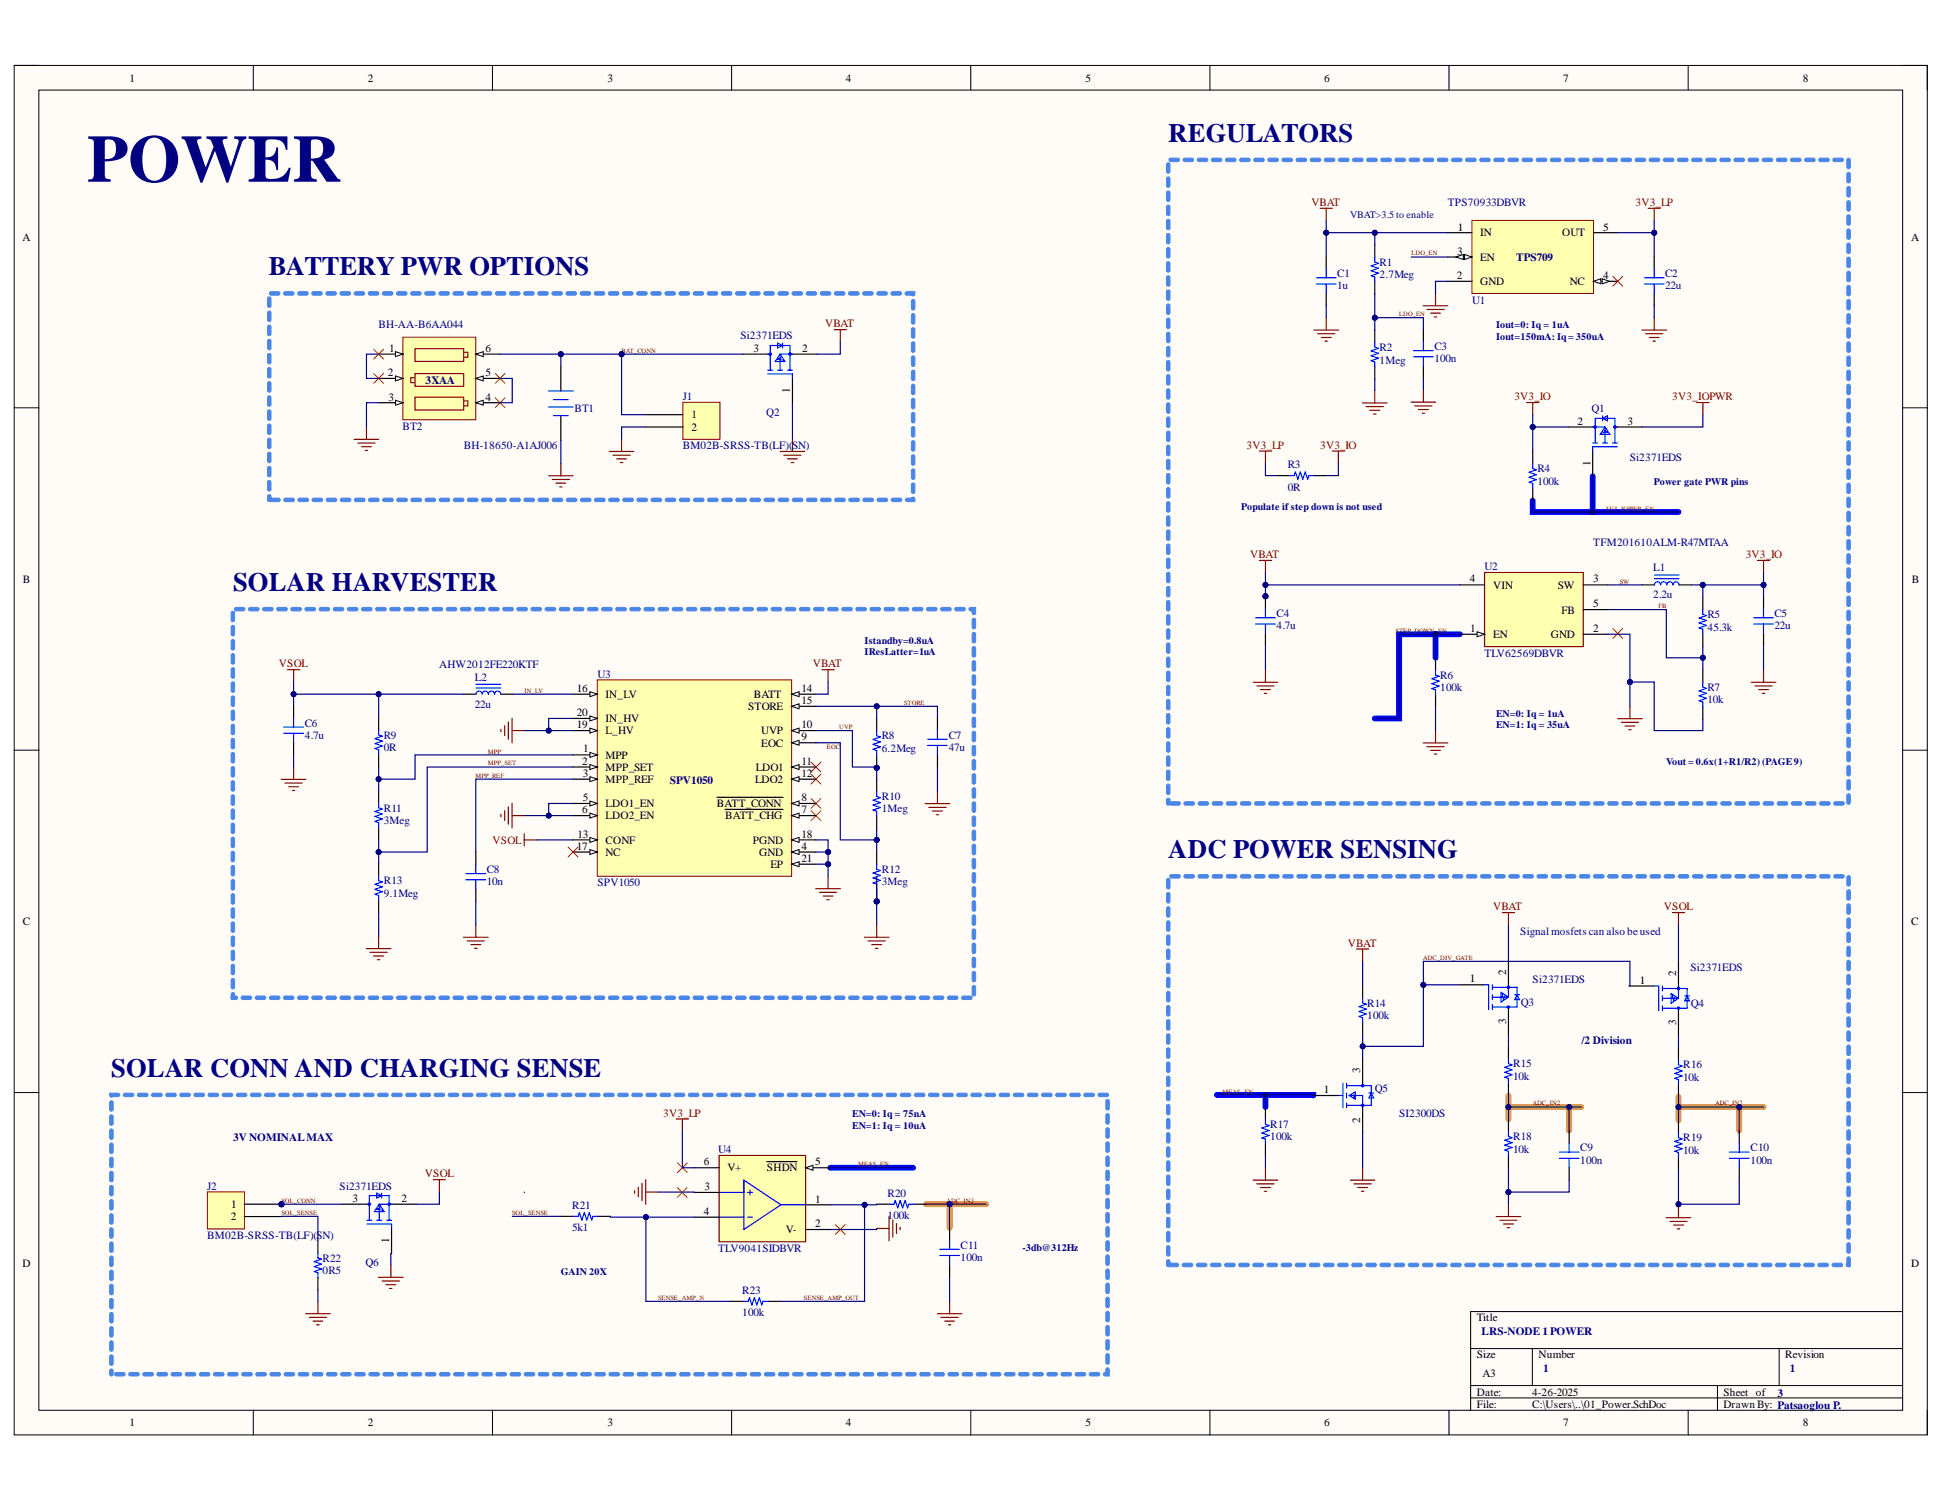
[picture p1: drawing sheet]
<svg xmlns="http://www.w3.org/2000/svg" width="279mm" height="216mm" viewBox="0 0 279 216" stroke-linecap="round" stroke-linejoin="round" font-family="sans-serif">
<defs><g id="words">
<text font-size="9.6" fill="#000080" x="12.5" y="26.1">POWER</text>
<g font-size="3.8" fill="#000080">
<text x="167.8" y="20.4">REGULATORS</text>
<text x="38.6" y="39.5">BATTERY PWR OPTIONS</text>
<text x="33.5" y="84.9">SOLAR HARVESTER</text>
<text x="167.8" y="123.3">ADC POWER SENSING</text>
<text x="16" y="154.7">SOLAR CONN AND CHARGING SENSE</text>
</g>
<g font-size="1.6">
<text x="18.6" y="11.7">1</text>
<text x="52.8" y="11.7">2</text>
<text x="87.3" y="11.7">3</text>
<text x="121.5" y="11.7">4</text>
<text x="155.9" y="11.7">5</text>
<text x="190.2" y="11.7">6</text>
<text x="224.6" y="11.7">7</text>
<text x="259" y="11.7">8</text>
<text x="3.2" y="34.6">A</text>
<text x="209.4" y="33.1">1</text>
<text x="212.6" y="34">IN</text>
<text x="224.4" y="34">OUT</text>
<text x="230.3" y="33.1">5</text>
<text x="274.5" y="34.6">A</text>
<text x="209.3" y="40">2</text>
<text x="209.3" y="36.6">3</text>
<text x="212.6" y="41">GND</text>
<text x="212.6" y="37.4">EN</text>
<text x="225.5" y="41">NC</text>
<text x="230.3" y="40">4</text>
<text x="55.7" y="54">2</text>
<text x="55.9" y="50.5">1</text>
<text x="69.8" y="54">5</text>
<text x="69.8" y="50.5">6</text>
<text x="108.2" y="50.5">3</text>
<text x="115.2" y="50.5">2</text>
<text x="55.8" y="57.5">3</text>
<text x="69.8" y="57.5">4</text>
<text x="113.5" y="56.4" transform="rotate(-90 113.5 56.4)">1</text>
<text x="99.3" y="60.1">1</text>
<text x="99.3" y="61.9">2</text>
<text x="226.6" y="61">2</text>
<text x="233.8" y="61">3</text>
<text x="228.5" y="66.9" transform="rotate(-90 228.5 66.9)">1</text>
<text x="3.3" y="83.7">B</text>
<text x="211.1" y="83.7">4</text>
<text x="228.9" y="83.7">3</text>
<text x="274.6" y="83.7">B</text>
<text x="214.5" y="84.6">VIN</text>
<text x="223.8" y="84.6">SW</text>
<text x="224.3" y="88.1">FB</text>
<text x="228.9" y="87.2">5</text>
<text x="211.2" y="90.8">1</text>
<text x="214.5" y="91.6">EN</text>
<text x="222.8" y="91.6">GND</text>
<text x="228.9" y="90.8">2</text>
<text x="82.9" y="99.4">16</text>
<text x="87" y="100.2">IN_LV</text>
<text x="107.5" y="102">STORE</text>
<text x="108.3" y="100.2">BATT</text>
<text x="115.2" y="99.4">14</text>
<text x="115.2" y="101.2">15</text>
<text x="82.9" y="104.6">19</text>
<text x="82.9" y="102.8">20</text>
<text x="87" y="105.5">L_HV</text>
<text x="87" y="103.8">IN_HV</text>
<text x="109.3" y="107.2">EOC</text>
<text x="109.3" y="105.5">UVP</text>
<text x="115.2" y="106.3">9</text>
<text x="115.2" y="104.6">10</text>
<text x="83.6" y="109.9">2</text>
<text x="83.7" y="111.5">3</text>
<text x="83.8" y="108.1">1</text>
<text x="87" y="109">MPP</text>
<text x="87" y="110.7">MPP_SET</text>
<text x="87" y="112.5">MPP_REF</text>
<text x="108.5" y="112.5">LDO2</text>
<text x="108.6" y="110.7">LDO1</text>
<text x="115.2" y="109.9">11</text>
<text x="115.2" y="111.5">12</text>
<text x="83.6" y="116.8">6</text>
<text x="83.7" y="115.1">5</text>
<text x="87" y="115.9">LDO1_EN</text>
<text x="87" y="117.7">LDO2_EN</text>
<text x="103" y="115.9">BATT_CONN</text>
<text x="104.2" y="117.7">BATT_CHG</text>
<text x="115.2" y="116.8">7</text>
<text x="115.2" y="115.1">8</text>
<text x="82.9" y="122">17</text>
<text x="82.9" y="120.3">13</text>
<text x="87" y="121.2">CONF</text>
<text x="87" y="123">NC</text>
<text x="108.1" y="121.2">PGND</text>
<text x="109.1" y="123">GND</text>
<text x="110.7" y="124.6">EP</text>
<text x="115.2" y="122">4</text>
<text x="115.2" y="120.3">18</text>
<text x="115.2" y="123.8">21</text>
<text x="3.3" y="132.9">C</text>
<text x="274.5" y="132.9">C</text>
<text x="211.1" y="141.1">1</text>
<text x="216.4" y="140" transform="rotate(-90 216.4 140)">2</text>
<text x="235.6" y="141.3">1</text>
<text x="240.8" y="140.2" transform="rotate(-90 240.8 140.2)">2</text>
<text x="216.4" y="147.1" transform="rotate(-90 216.4 147.1)">3</text>
<text x="240.8" y="147.3" transform="rotate(-90 240.8 147.3)">3</text>
<text x="195.4" y="154.1" transform="rotate(-90 195.4 154.1)">3</text>
<text x="190.2" y="157">1</text>
<text x="195.4" y="161.2" transform="rotate(-90 195.4 161.2)">2</text>
<text x="101.1" y="167.4">6</text>
<text x="117.1" y="167.4">5</text>
<text x="33.2" y="173.5">1</text>
<text x="50.6" y="172.7">3</text>
<text x="57.7" y="172.7">2</text>
<text x="101.2" y="171">3</text>
<text x="104.5" y="168.3">V+</text>
<text x="110.2" y="168.3">SHDN</text>
<text x="117.1" y="172.7">1</text>
<text x="33.1" y="175.3">2</text>
<text x="55.9" y="178.6" transform="rotate(-90 55.9 178.6)">1</text>
<text x="101.1" y="174.5">4</text>
<text x="112.9" y="177.1">V-</text>
<text x="117.1" y="176.3">2</text>
<text x="3.2" y="182">D</text>
<text x="274.5" y="182">D</text>
<text x="212.1" y="189.8">Title</text>
<text x="212.1" y="195.1">Size</text>
<text x="213" y="197.8">A3</text>
<text x="221" y="195.1">Number</text>
<text x="256.4" y="195.1">Revision</text>
<text x="212.1" y="200.5">Date:</text>
<text x="212.1" y="202.2">File:</text>
<text x="220.1" y="200.5">4-26-2025</text>
<text x="220.1" y="202.2">C:\Users\..\01_Power.SchDoc</text>
<text x="247.6" y="200.5">Sheet of</text>
<text x="247.6" y="202.2">Drawn By: Patsaoglou P.</text>
<text x="18.6" y="204.9">1</text>
<text x="52.8" y="204.9">2</text>
<text x="87.3" y="204.9">3</text>
<text x="121.5" y="204.9">4</text>
<text x="155.9" y="204.9">5</text>
<text x="190.2" y="204.9">6</text>
<text x="224.6" y="204.9">7</text>
<text x="259" y="204.9">8</text>
</g>
<g font-size="1.6" fill="#800000">
<text x="188.4" y="29.6">VBAT</text>
<text x="235" y="29.6">3V3_LP</text>
<text x="118.5" y="47">VBAT</text>
<text x="217.5" y="57.5">3V3_IO</text>
<text x="240.2" y="57.5">3V3_IOPWR</text>
<text x="179.1" y="64.5">3V3_LP</text>
<text x="189.6" y="64.5">3V3_IO</text>
<text x="179.6" y="80.2">VBAT</text>
<text x="250.8" y="80.2">3V3_IO</text>
<text x="40.1" y="95.8">VSOL</text>
<text x="116.8" y="95.8">VBAT</text>
<text x="70.8" y="121.2">VSOL</text>
<text x="214.5" y="130.7">VBAT</text>
<text x="239" y="130.7">VSOL</text>
<text x="193.6" y="136">VBAT</text>
<text x="95.3" y="160.4">3V3_LP</text>
<text x="61" y="169.1">VSOL</text>
</g>
<g font-size="1.6" fill="#000080">
<text x="208" y="29.6">TPS70933DBVR</text>
<text x="192.1" y="41.6">1u</text>
<text x="192.1" y="39.8">C1</text>
<text x="198.2" y="40">2.7Meg</text>
<text x="198.2" y="38.2">R1</text>
<text x="217.8" y="37.5">TPS709</text>
<text x="239.2" y="41.6">22u</text>
<text x="239.2" y="39.8">C2</text>
<text x="54.4" y="47.1">BH-AA-B6AA044</text>
<text x="211.5" y="43.6">U1</text>
<text x="106.4" y="48.8">Si2371EDS</text>
<text x="198.2" y="52.2">1Meg</text>
<text x="198.2" y="50.4">R2</text>
<text x="206" y="52">100n</text>
<text x="206" y="50.3">C3</text>
<text x="61.1" y="55.2">3XAA</text>
<text x="82.5" y="59.1">BT1</text>
<text x="98.1" y="57.5">J1</text>
<text x="110.1" y="59.7">Q2</text>
<text x="228.6" y="59.2">Q1</text>
<text x="57.8" y="61.8">BT2</text>
<text x="66.6" y="64.5">BH-18650-A1AJ006</text>
<text x="98.1" y="64.6">BM02B-SRSS-TB(LF)(SN)</text>
<text x="185" y="70.5">0R</text>
<text x="185" y="67.3">R3</text>
<text x="220.8" y="69.6">100k</text>
<text x="220.8" y="67.9">R4</text>
<text x="234.1" y="66.2">Si2371EDS</text>
<text x="213.2" y="81.9">U2</text>
<text x="228.9" y="78.4">TFM201610ALM-R47MTAA</text>
<text x="237.5" y="82.1">L1</text>
<text x="183.4" y="88.6">C4</text>
<text x="237.5" y="85.9">2.2u</text>
<text x="245.3" y="88.8">R5</text>
<text x="254.9" y="88.6">C5</text>
<text x="63.1" y="95.9">AHW2012FE220KTF</text>
<text x="183.4" y="90.4">4.7u</text>
<text x="213.2" y="94.3">TLV62569DBVR</text>
<text x="245.3" y="90.6">45.3k</text>
<text x="254.9" y="90.4">22u</text>
<text x="68.2" y="97.8">L2</text>
<text x="68.2" y="101.7">22u</text>
<text x="85.8" y="97.3">U3</text>
<text x="206.9" y="99.3">100k</text>
<text x="206.9" y="97.5">R6</text>
<text x="245.3" y="101">10k</text>
<text x="245.3" y="99.2">R7</text>
<text x="43.8" y="106.1">4.7u</text>
<text x="43.8" y="104.4">C6</text>
<text x="55.1" y="107.9">0R</text>
<text x="55.1" y="106.1">R9</text>
<text x="126.7" y="108">6.2Meg</text>
<text x="126.7" y="106.2">R8</text>
<text x="136.3" y="107.9">47u</text>
<text x="136.3" y="106.1">C7</text>
<text x="96.2" y="112.6">SPV1050</text>
<text x="55.1" y="118.4">3Meg</text>
<text x="55.1" y="116.6">R11</text>
<text x="126.7" y="116.7">1Meg</text>
<text x="126.7" y="114.9">R10</text>
<text x="69.9" y="125.4">C8</text>
<text x="126.7" y="125.4">R12</text>
<text x="55.1" y="128.8">9.1Meg</text>
<text x="55.1" y="127">R13</text>
<text x="69.9" y="127.2">10n</text>
<text x="85.8" y="127.3">SPV1050</text>
<text x="126.7" y="127.2">3Meg</text>
<text x="218.4" y="134.3">Signalmosfets can also beused</text>
<text x="220.2" y="141.2">Si2371EDS</text>
<text x="242.8" y="139.5">Si2371EDS</text>
<text x="196.4" y="146.4">100k</text>
<text x="196.4" y="144.6">R14</text>
<text x="218.5" y="144.5">Q3</text>
<text x="227.2" y="149.9">/2 Division</text>
<text x="242.9" y="144.7">Q4</text>
<text x="217.4" y="155.1">10k</text>
<text x="217.4" y="153.3">R15</text>
<text x="241.8" y="155.2">10k</text>
<text x="241.8" y="153.5">R16</text>
<text x="197.5" y="156.8">Q5</text>
<text x="201" y="160.4">SI2300DS</text>
<text x="33.5" y="163.9">3V NOMINALMAX</text>
<text x="103.2" y="165.6">U4</text>
<text x="182.5" y="163.8">100k</text>
<text x="182.5" y="162.1">R17</text>
<text x="217.4" y="165.6">10k</text>
<text x="217.4" y="163.8">R18</text>
<text x="227" y="167.2">100n</text>
<text x="227" y="165.4">C9</text>
<text x="241.8" y="165.7">10k</text>
<text x="241.8" y="163.9">R19</text>
<text x="251.4" y="167.2">100n</text>
<text x="251.4" y="165.4">C10</text>
<text x="29.8" y="170.9">J2</text>
<text x="48.8" y="170.9">Si2371EDS</text>
<text x="82.2" y="173.7">R21</text>
<text x="127.5" y="171.9">R20</text>
<text x="29.8" y="178">BM02B-SRSS-TB(LF)(SN)</text>
<text x="82.2" y="176.9">5k1</text>
<text x="103.2" y="179.8">TLV9041SIDBVR</text>
<text x="127.5" y="175.1">100k</text>
<text x="138" y="179.4">C11</text>
<text x="46.3" y="183">0R5</text>
<text x="46.3" y="181.3">R22</text>
<text x="52.5" y="181.9">Q6</text>
<text x="106.6" y="185.9">R23</text>
<text x="138" y="181.2">100n</text>
<text x="106.6" y="189">100k</text>
<text x="212.8" y="191.8">LRS-NODE 1 POWER</text>
<text x="221.7" y="197.1">1</text>
<text x="257.1" y="197.1">1</text>
<text x="255.3" y="200.6">3</text>
</g>
<g font-size="1.4" fill="#000080">
<text x="194" y="31.3">VBAT&gt;3.5 to enable</text>
<text x="214.9" y="47.1">Iout=0: Iq = 1uA</text>
<text x="214.9" y="48.8">Iout=150mA: Iq= 350uA</text>
<text x="237.6" y="69.7">Power gate PWR pins</text>
<text x="178.3" y="73.3">Populate if step down is not used</text>
<text x="124.2" y="92.4">Istandby=0.8uA</text>
<text x="124.2" y="94.1">IResLatter=1uA</text>
<text x="214.9" y="102.9">EN=0: Iq = 1uA</text>
<text x="214.9" y="104.6">EN=1: Iq = 35uA</text>
<text x="239.4" y="109.9">Vout = 0.6x(1+R1/R2) (PAGE9)</text>
<text x="122.4" y="160.5">EN=0: Iq = 75nA</text>
<text x="122.4" y="162.2">EN=1: Iq = 10uA</text>
<text x="146.9" y="179.7">-3db@312Hz</text>
<text x="80.6" y="183.1">GAIN 20X</text>
</g>
<g font-size=".9" fill="#800000">
<text x="202.7" y="36.7">LDO_EN</text>
<text x="201" y="45.5">LDO_EN</text>
<text x="89.3" y="50.7">BAT_CONN</text>
<text x="230.7" y="73.3">3V3_IOPWR_EN</text>
<text x="232.7" y="83.8">SW</text>
<text x="238.3" y="87.4">FB</text>
<text x="200.5" y="90.9">STEP_DOWN_EN</text>
<text x="75.3" y="99.5">IN_LV</text>
<text x="129.9" y="101.2">STORE</text>
<text x="118.8" y="107.6">EOC</text>
<text x="120.6" y="104.7">UVP</text>
<text x="68.3" y="111.7">MPP_REF</text>
<text x="70.1" y="109.9">MPP_SET</text>
<text x="70.1" y="108.3">MPP</text>
<text x="204.4" y="137.9">ADC_DIV_GATE</text>
<text x="175.6" y="157.1">MEAS_EN</text>
<text x="220.2" y="158.8">ADC_IN2</text>
<text x="246.4" y="158.8">ADC_IN7</text>
<text x="123.3" y="167.5">MEAS_EN</text>
<text x="40.4" y="172.7">SOL_CONN</text>
<text x="136" y="172.7">ADC_IN3</text>
<text x="40.4" y="174.5">SOL_SENSE</text>
<text x="73.6" y="174.5">SOL_SENSE</text>
<text x="94.5" y="186.8">SENSE_AMP_N</text>
<text x="115.5" y="186.8">SENSE_AMP_OUT</text>
</g>
</g></defs>
<path d="M2 9.4h274.9v196.7h-274.9z" fill-rule="evenodd" fill="#fffcf8"/>
<path d="M2 9.4h274.9v196.7h-274.9z" fill="none" stroke="#000" stroke-width=".14"/>
<path d="M5.6 12.9h267.7v189.7h-267.7z" fill-rule="evenodd" fill="#fffcf8"/>
<g fill="none" stroke="#000" stroke-width=".14">
<path d="M2 9.4h3.6M5.6 12.9h267.7v189.7h-267.7zM36.4 9.4v3.5M70.7 9.4v3.5M105.1 9.4v3.5M139.4 9.4v3.5M173.8 9.4v3.5M208.1 9.4v3.5M242.5 9.4v3.5M273.3 9.4h3.6v3.5M2 58.6h3.6M273.3 58.6h3.6"/>
<path d="M2 107.8h3.6M273.3 107.8h3.6M2 156.9h3.6M273.3 156.9h3.6M211.3 193.7h62M211.3 199h62M220.1 193.7v5.3M246.7 199v3.6M255.6 193.7v5.3M273.3 188.4h-62v14.2M36.4 202.6v3.5M70.7 202.6v3.5"/>
<path d="M105.1 202.6v3.5M139.5 202.6v3.5M173.8 202.6v3.5M208.1 202.6v3.5M211.3 200.8h62M242.5 202.6v3.5M276.9 202.6v3.5"/>
</g>
<path d="M216.7 157.4v3.4M216.7 159h10.5M225.4 159v3.4M241.1 157.6v3.3M241.1 159h12.2M249.8 159v3.4M133 173h8.7M136.4 173v3.4" fill="none" stroke="#f90" stroke-width=".84"/>
<path d="M228.8 68.4v5.1h-8.6v-1.6M228.8 73.5h12.3M206.2 91.1v3.4M209.7 91.1h-8.7v12.1h-3.5M174.8 157.3h13.9v.1M181.8 157.3v1.7M119.3 167.7h11.9" fill="none" stroke="#00f" stroke-width=".84"/>
<path d="M80.6 52.6v3.6M80.6 59.7v3.5" fill="none" stroke="#000" stroke-width=".17"/>
<path d="M78.8 58.5h3.5M78.8 56.2h3.5M79.5 57.4h2.1M79.5 59.7h2.1" fill="none" stroke="#00f" stroke-width=".17"/>
<path d="M211.4 31.7h17.5v10.5h-17.5z" fill-rule="evenodd" fill="#ffffb0"/>
<path d="M211.4 31.7h17.5v10.5h-17.5z" fill="none" stroke="#800000" stroke-width=".14"/>
<path d="M208 33.4h3.4M208 36.9h3.4M208 40.4h3.4" fill="none" stroke="#000" stroke-width=".17"/>
<path d="M210.4 36.6l1 .3-1 .4z" fill="#f8fcff"/>
<path d="M210.4 36.6l1 .3-1 .4z" fill="none" stroke="#000" stroke-width=".14"/>
<path d="M209.1 36.9l1.1-.3v.7z" fill="#f8fcff"/>
<path d="M209.1 36.9l1.1-.3v.7z" fill="none" stroke="#000" stroke-width=".14"/>
<path d="M228.9 40.4h3.5" fill="none" stroke="#000" stroke-width=".17"/>
<path d="M228.9 40.4l1.1-.4v.8z" fill="#f8fcff"/>
<path d="M228.9 40.4l1.1-.4v.8z" fill="none" stroke="#000" stroke-width=".14"/>
<path d="M230.1 40l1.1 .4-1.1 .4z" fill="#f8fcff"/>
<path d="M230.1 40l1.1 .4-1.1 .4z" fill="none" stroke="#000" stroke-width=".14"/>
<path d="M228.9 33.4h3.5" fill="none" stroke="#000" stroke-width=".17"/>
<path d="M103.3 166h12.4v12.4h-12.4z" fill-rule="evenodd" fill="#ffffb0"/>
<path d="M103.3 166h12.4v12.4h-12.4z" fill="none" stroke="#800000" stroke-width=".17"/>
<path d="M103.3 174.8h3.6M106.9 169.5v1.8h-3.6M106.9 169.5l5.3 3.6-5.3 3.5zM107.4 171.3h.7M107.4 174.8h.7M107.7 170.9v.7M112.2 173.1h3.5" fill="none" stroke="#00f" stroke-width=".17"/>
<path d="M99.8 171.3h3.5M99.8 174.8h3.5M115.7 167.7h3.6" fill="none" stroke="#000" stroke-width=".17"/>
<path d="M115.7 167.7l1.1-.3v.7z" fill="#f8fcff"/>
<path d="M115.7 167.7l1.1-.3v.7z" fill="none" stroke="#000" stroke-width=".14"/>
<path d="M99.8 167.7h3.5M110.1 166.9h4.4M115.7 173.1h3.6M115.7 176.6h3.6" fill="none" stroke="#000" stroke-width=".17"/>
<path d="M213.3 82.2h14.1v10.7h-14.1z" fill-rule="evenodd" fill="#ffffb0"/>
<path d="M213.3 82.2h14.1v10.7h-14.1z" fill="none" stroke="#800000" stroke-width=".17"/>
<path d="M209.7 84h3.6M209.7 91.1h3.6" fill="none" stroke="#000" stroke-width=".17"/>
<path d="M212.2 90.7l1.1 .4-1.1 .4z" fill="#f8fcff"/>
<path d="M212.2 90.7l1.1 .4-1.1 .4z" fill="none" stroke="#000" stroke-width=".14"/>
<path d="M106.7 50.9h3.6M113.8 54.4v3.6M113.8 50.9h3.6M227.4 87.6h3.6M227.4 84h3.6M227.4 91.1h3.6" fill="none" stroke="#000" stroke-width=".17"/>
<path d="M38.5 71.1l.2-.1 .2 .1v.2v.5v.2l-.2 .1-.2-.1-.1-.2zM38.5 69.1l.2-.1 .2 .1v.2v1v.2h-.2h-.2l-.1-.2zM38.5 67.1l.2-.1 .2 .1v.1v1.1v.1l-.2 .1-.2-.1-.1-.1zM38.5 65h.2h.2v.2v1v.2l-.2 .1-.2-.1-.1-.2zM38.5 63l.2-.1 .2 .1v.2v1v.2l-.2 .1-.2-.1-.1-.2zM38.5 61l.2-.1 .2 .1v.2v1v.1l-.2 .1-.2-.1-.1-.1zM38.5 58.9h.2h.2v.2v1v.2l-.2 .1-.2-.1-.1-.2zM38.5 56.9l.2-.1 .2 .1v.2v1v.2l-.2 .1-.2-.1-.1-.2zM38.5 54.9l.2-.1 .2 .1v.2v1v.2h-.2h-.2l-.1-.2zM38.5 52.9l.2-.1 .2 .1v.1v1.1v.1l-.2 .1-.2-.1-.1-.1zM38.5 50.8h.2h.2v.2v1v.2l-.2 .1-.2-.1-.1-.2zM38.5 48.8l.2-.1 .2 .1v.2v1v.2l-.2 .1-.2-.1-.1-.2zM38.5 46.8l.2-.1 .2 .1v.2v1v.1l-.2 .1-.2-.1-.1-.1zM38.5 44.7h.2h.2v.2v1v.2l-.2 .1-.2-.1-.1-.2zM38.5 42.7l.2-.1 .2 .1v.2v1v.2l-.2 .1-.2-.1-.1-.2zM38.8 42l1.2-.1 .1 .1 .1 .2-.1 .1-.1 .1h-1.1l-.1-.1-.1-.1zM40.8 42l1.2-.1 .2 .1v.2v.1l-.2 .1h-1l-.2-.1-.1-.1zM42.8 42l1.2-.1 .2 .1 .1 .2-.1 .1-.2 .1h-1l-.2-.1v-.1zM44.9 42l1.1-.1 .2 .1 .1 .2-.1 .1-.2 .1h-1l-.1-.1-.1-.1zM46.9 42l1.2-.1 .2 .1v.2v.1l-.2 .1h-1l-.2-.1-.1-.1zM48.9 42l1.2-.1 .2 .1 .1 .2-.1 .1-.2 .1h-1l-.2-.1-.1-.1zM50.9 42l1.2-.1 .2 .1 .1 .2-.1 .1-.2 .1h-1l-.2-.1v-.1zM53 42l1.2-.1 .1 .1 .1 .2-.1 .1-.1 .1h-1.1l-.1-.1-.1-.1zM55 42l1.2-.1 .2 .1v.2v.1l-.2 .1h-1l-.2-.1-.1-.1zM57 42l1.2-.1 .2 .1 .1 .2-.1 .1-.2 .1h-1l-.2-.1v-.1zM59.1 42l1.2-.1 .1 .1 .1 .2-.1 .1-.1 .1h-1.1l-.1-.1-.1-.1zM61.1 42l1.2-.1 .2 .1v.2v.1l-.2 .1h-1l-.2-.1-.1-.1zM63.1 42l1.2-.1 .2 .1 .1 .2-.1 .1-.2 .1h-1l-.2-.1-.1-.1zM65.1 42l1.2-.1 .2 .1 .1 .2-.1 .1-.2 .1h-1l-.2-.1v-.1zM67.2 42l1.2-.1 .1 .1 .1 .2-.1 .1-.1 .1h-1l-.2-.1-.1-.1zM69.2 42l1.2-.1 .2 .1 .1 .2-.1 .1-.2 .1h-1l-.2-.1-.1-.1zM71.2 42l1.2-.1 .2 .1 .1 .2-.1 .1-.2 .1h-1l-.2-.1v-.1zM73.3 42l1.2-.1 .1 .1 .1 .2-.1 .1-.1 .1h-1.1l-.1-.1-.1-.1zM75.3 42l1.2-.1 .2 .1v.2v.1l-.2 .1h-1l-.2-.1-.1-.1zM77.3 42l1.2-.1 .2 .1 .1 .2-.1 .1-.2 .1h-1l-.2-.1-.1-.1zM79.4 42l1.1-.1 .2 .1 .1 .2-.1 .1-.2 .1h-1l-.1-.1-.1-.1zM81.4 42l1.2-.1 .2 .1v.2v.1l-.2 .1h-1l-.2-.1-.1-.1zM83.4 42l1.2-.1 .2 .1 .1 .2-.1 .1-.2 .1h-1l-.2-.1-.1-.1zM85.4 42l1.2-.1 .2 .1 .1 .2-.1 .1-.2 .1h-1l-.2-.1v-.1zM87.5 42l1.2-.1 .1 .1 .1 .2-.1 .1-.1 .1h-1.1l-.1-.1-.1-.1zM89.5 42l1.2-.1 .2 .1v.2v.1l-.2 .1h-1l-.2-.1-.1-.1zM91.5 42l1.2-.1 .2 .1 .1 .2-.1 .1-.2 .1h-1l-.2-.1v-.1zM93.6 42l1.1-.1 .2 .1 .1 .2-.1 .1-.2 .1h-1l-.1-.1-.1-.1zM95.6 42l1.2-.1 .2 .1v.2v.1l-.2 .1h-1l-.2-.1-.1-.1zM97.6 42l1.2-.1 .2 .1 .1 .2-.1 .1-.2 .1h-1l-.2-.1-.1-.1zM99.6 42l1.2-.1 .2 .1 .1 .2-.1 .1-.2 .1h-1l-.2-.1v-.1zM101.7 42l1.2-.1 .1 .1 .1 .2-.1 .1-.1 .1h-1l-.2-.1-.1-.1zM103.7 42l1.2-.1 .2 .1v.2v.1l-.2 .1h-1l-.2-.1-.1-.1zM105.7 42l1.2-.1 .2 .1 .1 .2-.1 .1-.2 .1h-1l-.2-.1v-.1zM107.8 42l1.2-.1 .1 .1 .1 .2-.1 .1-.1 .1h-1.1l-.1-.1-.1-.1zM109.8 42l1.2-.1 .2 .1v.2v.1l-.2 .1h-1l-.2-.1-.1-.1zM111.8 42l1.2-.1 .2 .1 .1 .2-.1 .1-.2 .1h-1l-.2-.1-.1-.1zM113.8 42l1.2-.1 .2 .1 .1 .2-.1 .1-.2 .1h-1l-.2-.1v-.1zM115.9 42l1.2-.1 .1 .1 .1 .2-.1 .1-.1 .1h-1l-.2-.1-.1-.1zM117.9 42l1.2-.1 .2 .1 .1 .2-.1 .1-.2 .1h-1l-.2-.1-.1-.1zM119.9 42l1.2-.1 .2 .1 .1 .2-.1 .1-.2 .1h-1l-.2-.1v-.1zM122 42l1.2-.1 .1 .1 .1 .2-.1 .1-.1 .1h-1.1l-.1-.1-.1-.1zM124 42l1.2-.1 .2 .1v.2v.1l-.2 .1h-1l-.2-.1-.1-.1zM126 42l1.2-.1 .2 .1 .1 .2-.1 .1-.2 .1h-1l-.2-.1-.1-.1zM128.1 42l1.1-.1 .2 .1 .1 .2-.1 .1-.2 .1h-1l-.1-.1-.1-.1zM130.1 42l1.3-.1v.4v.1l-.2 .1-.2-.1-.1-.2 .3 .2h-.9l-.2-.1-.1-.1zM131 43.1l.2-.1 .2 .1v.2v1v.2h-.2h-.2l-.1-.2zM131 45.1l.2-.1 .2 .1v.2v1v.2l-.2 .1-.2-.1-.1-.2zM131 47.1h.2h.2v.2v1v.2l-.2 .1-.2-.1-.1-.2zM131 49.2l.2-.1 .2 .1v.2v1v.1l-.2 .1-.2-.1-.1-.1zM131 51.2l.2-.1 .2 .1v.2v1v.2h-.2h-.2l-.1-.2zM131 53.2h.2h.2v.2v1v.2l-.2 .1-.2-.1-.1-.2zM131 55.3l.2-.1 .2 .1v.1v1v.2l-.2 .1-.2-.1-.1-.2zM131 57.3l.2-.1 .2 .1v.2v1v.2h-.2h-.2l-.1-.2zM131 59.3l.2-.1 .2 .1v.2v1v.2l-.2 .1-.2-.1-.1-.2zM131 61.3h.2h.2v.2v1v.2l-.2 .1-.2-.1-.1-.2zM131 63.4l.2-.1 .2 .1v.1v1.1v.1l-.2 .1-.2-.1-.1-.1zM131 65.4l.2-.1 .2 .1v.2v1v.2h-.2h-.2l-.1-.2zM131 67.4h.2h.2v.2v1v.2l-.2 .1-.2-.1-.1-.2zM131 69.5l.2-.1 .2 .1v.1v1v.2l-.2 .1-.2-.1-.1-.2zM130.1 71.6h1.1l-.3 .2 .1-.3 .2-.1 .2 .1v.2v.4h-1.1l-.2-.1-.1-.2zM128.1 71.6h1.2h.2v.2v.2l-.2 .1h-1l-.2-.1-.1-.2zM126.1 71.6h1.2h.1l.1 .2-.1 .2-.1 .1h-1.1l-.1-.1-.1-.2zM124 71.6h1.2h.2l.1 .2-.1 .2-.2 .1h-1l-.2-.1v-.2zM122 71.6h1.2h.2l.1 .2-.1 .2-.2 .1h-1l-.2-.1-.1-.2zM120 71.6h1.2h.2v.2v.2l-.2 .1h-1l-.2-.1-.1-.2zM117.9 71.6h1.2h.2l.1 .2-.1 .2-.2 .1h-1l-.2-.1v-.2zM115.9 71.6h1.2h.2l.1 .2-.1 .2-.2 .1h-1l-.2-.1-.1-.2zM113.9 71.6h1.2h.2v.2v.2l-.2 .1h-1l-.2-.1-.1-.2zM111.9 71.6h1.2h.1l.1 .2-.1 .2-.1 .1h-1.1l-.1-.1-.1-.2zM109.8 71.6h1.2h.2l.1 .2-.1 .2-.2 .1h-1l-.2-.1v-.2zM107.8 71.6h1.2h.2v.2v.2l-.2 .1h-1l-.2-.1-.1-.2zM105.8 71.6h1.2h.1l.1 .2-.1 .2-.1 .1h-1l-.2-.1-.1-.2zM103.7 71.6h1.2h.2l.1 .2-.1 .2-.2 .1h-1l-.2-.1v-.2zM101.7 71.6h1.2h.2l.1 .2-.1 .2-.2 .1h-1l-.2-.1-.1-.2zM99.7 71.6h1.2h.2v.2v.2l-.2 .1h-1l-.2-.1-.1-.2zM97.7 71.6h1.1h.2l.1 .2-.1 .2-.2 .1h-1l-.1-.1-.1-.2zM95.6 71.6h1.2h.2l.1 .2-.1 .2-.2 .1h-1l-.2-.1v-.2zM93.6 71.6h1.2h.2v.2v.2l-.2 .1h-1l-.2-.1-.1-.2zM91.6 71.6h1.2h.1l.1 .2-.1 .2-.1 .1h-1.1l-.1-.1-.1-.2zM89.5 71.6h1.2h.2l.1 .2-.1 .2-.2 .1h-1l-.2-.1v-.2zM87.5 71.6h1.2h.2l.1 .2-.1 .2-.2 .1h-1l-.2-.1-.1-.2zM85.5 71.6h1.2h.2v.2v.2l-.2 .1h-1l-.2-.1-.1-.2zM83.5 71.6h1.1h.2l.1 .2-.1 .2-.2 .1h-1l-.1-.1-.1-.2zM81.4 71.6h1.2h.2l.1 .2-.1 .2-.2 .1h-1l-.2-.1-.1-.2zM79.4 71.6h1.2h.2v.2v.2l-.2 .1h-1l-.2-.1-.1-.2zM77.4 71.6h1.2h.1l.1 .2-.1 .2-.1 .1h-1.1l-.1-.1-.1-.2zM75.3 71.6h1.2h.2l.1 .2-.1 .2-.2 .1h-1l-.2-.1v-.2zM73.3 71.6h1.2h.2l.1 .2-.1 .2-.2 .1h-1l-.2-.1-.1-.2zM71.3 71.6h1.2h.1l.1 .2-.1 .2-.1 .1h-1l-.2-.1-.1-.2zM69.2 71.6h1.2h.2l.1 .2-.1 .2-.2 .1h-1l-.2-.1v-.2zM67.2 71.6h1.2h.2l.1 .2-.1 .2-.2 .1h-1l-.2-.1-.1-.2zM65.2 71.6h1.2h.2v.2v.2l-.2 .1h-1l-.2-.1-.1-.2zM63.2 71.6h1.2h.1l.1 .2-.1 .2-.1 .1h-1.1l-.1-.1-.1-.2zM61.1 71.6h1.2h.2l.1 .2-.1 .2-.2 .1h-1l-.2-.1v-.2zM59.1 71.6h1.2h.2v.2v.2l-.2 .1h-1l-.2-.1-.1-.2zM57.1 71.6h1.2h.1l.1 .2-.1 .2-.1 .1h-1l-.2-.1-.1-.2zM55 71.6h1.2h.2l.1 .2-.1 .2-.2 .1h-1l-.2-.1v-.2zM53 71.6h1.2h.2l.1 .2-.1 .2-.2 .1h-1l-.2-.1-.1-.2zM51 71.6h1.2h.2v.2v.2l-.2 .1h-1l-.2-.1-.1-.2zM49 71.6h1.1h.2l.1 .2-.1 .2-.2 .1h-1l-.1-.1-.1-.2zM46.9 71.6h1.2h.2l.1 .2-.1 .2-.2 .1h-1l-.2-.1v-.2zM44.9 71.6h1.2h.2v.2v.2l-.2 .1h-1l-.2-.1-.1-.2zM42.9 71.6h1.2h.1l.1 .2-.1 .2-.1 .1h-1.1l-.1-.1-.1-.2zM40.8 71.6h1.2h.2l.1 .2-.1 .2-.2 .1h-1l-.2-.1v-.2zM38.8 71.6h1.2h.2l.1 .2-.1 .2-.2 .1h-1l-.2-.1-.1-.2z" fill="#4a86e8" stroke="#4a86e8" stroke-width=".14"/>
<path d="M119.8 47.4h1.8M120.7 47.4v1.7M50.9 63.1h3.5M51.4 63.6h2.5M51.9 64.2h1.5M52.5 64.7h.3M52.6 61.3v1.8M112.1 64.9h3.5M112.6 65.4h2.5M113.1 65.9h1.4M113.7 66.4h.3M113.8 63.1v1.8" fill="none" stroke="#800000" stroke-width=".17"/>
<g fill="none" stroke="#00f" stroke-width=".17">
<path d="M110.3 53.7h3.5v.7M110.3 53.2h.7M110.3 50.9h.2M110.6 53.2v-3.6h2.9v3.6M111.7 53.2h.7M111.7 49.3l.7 .3-.7 .4zM112.1 50.9v2.3M112.1 50.9l.7 1h-1.4zM112.1 50.9h1.7M112.2 51.4l-.5 .2 .9 .2M112.4 49.3v.7M113.1 53.2h.7"/>
<circle cx="110.6" cy="50.9" r=".18"/>
<circle cx="113.5" cy="50.9" r=".18"/>
</g>
<path d="M57.9 48.4h10.4v11.9h-10.4z" fill-rule="evenodd" fill="#ffffb0"/>
<path d="M57.9 48.4h10.4v11.9h-10.4z" fill="none" stroke="#800000" stroke-width=".14"/>
<path d="M54.4 50.9h3.5" fill="none" stroke="#000" stroke-width=".17"/>
<path d="M56.8 50.5l1.1 .4-1.1 .3z" fill="#f8fcff"/>
<path d="M56.8 50.5l1.1 .4-1.1 .3z" fill="none" stroke="#000" stroke-width=".14"/>
<path d="M54.4 54.4h3.5" fill="none" stroke="#000" stroke-width=".17"/>
<path d="M56.8 54l1.1 .4-1.1 .3z" fill="#f8fcff"/>
<path d="M56.8 54l1.1 .4-1.1 .3z" fill="none" stroke="#000" stroke-width=".14"/>
<path d="M54.4 57.8h3.5" fill="none" stroke="#000" stroke-width=".17"/>
<path d="M56.8 57.5l1.1 .3-1.1 .4z" fill="#f8fcff"/>
<path d="M56.8 57.5l1.1 .3-1.1 .4z" fill="none" stroke="#000" stroke-width=".14"/>
<path d="M68.3 57.8h3.5" fill="none" stroke="#000" stroke-width=".17"/>
<path d="M68.3 57.8l1.1-.3v.7z" fill="#f8fcff"/>
<path d="M68.3 57.8l1.1-.3v.7z" fill="none" stroke="#000" stroke-width=".14"/>
<path d="M68.3 54.4h3.5" fill="none" stroke="#000" stroke-width=".17"/>
<path d="M68.3 54.4l1.1-.4v.7z" fill="#f8fcff"/>
<path d="M68.3 54.4l1.1-.4v.7z" fill="none" stroke="#000" stroke-width=".14"/>
<path d="M68.3 50.9h3.5" fill="none" stroke="#000" stroke-width=".17"/>
<path d="M68.3 50.9l1.1-.4v.7z" fill="#f8fcff"/>
<path d="M68.3 50.9l1.1-.4v.7z" fill="none" stroke="#000" stroke-width=".14"/>
<path d="M59.6 54.3h-.6v.7h.6M59.6 50.1h7v1.8h-7zM59.6 53.7h7v1.8h-7zM59.6 57.1h7v1.8h-7zM66.7 50.6h.5v.7h-.5M66.7 57.6h.5v.7h-.5" fill="none" stroke="#980000" stroke-width=".17"/>
<g fill="none" stroke="#800000" stroke-width=".17">
<path d="M189.6 29.9h1.8M190.5 29.9v1.8M236.7 29.9h1.8M237.6 29.9v1.8M188.7 47.4h3.6M189.3 47.9h2.4M189.8 48.5h1.4M190.3 49h.4M190.5 45.6v1.8M204.4 43.9h3.6M205 44.5h2.5M205.5 45h1.4"/>
<path d="M206 45.5h.4M206.2 42.2v1.7M235.9 47.4h3.5M236.4 47.9h2.5M236.9 48.5h1.4M237.4 49h.4M237.6 45.6v1.8M78.8 68.3h3.5M79.3 68.9h2.5M79.9 69.4h1.4M80.4 69.9h.3M80.6 66.6v1.7"/>
<path d="M87.5 64.9h3.6M88 65.4h2.5M88.6 65.9h1.4M89.1 66.4h.4M89.3 63.1v1.8M180.9 64.8h1.8M181.8 64.8v1.8M191.4 64.8h1.7M192.3 64.8v1.8"/>
</g>
<g fill="#4a86e8" stroke="#4a86e8" stroke-width=".14">
<path d="M167.6 114.7h.2h.2l.1 .2v.5l-.1 .2-.2 .1-.2-.1v-.2zM167.6 112.7l.2-.1 .2 .1 .1 .2v1l-.1 .2h-.2h-.2v-.2zM167.6 110.7l.2-.1 .2 .1 .1 .2v1l-.1 .1-.2 .1-.2-.1v-.1zM167.6 108.6h.2h.2l.1 .2v1l-.1 .2-.2 .1-.2-.1v-.2zM167.6 106.6l.2-.1 .2 .1 .1 .2v1l-.1 .2-.2 .1-.2-.1v-.2zM167.6 104.6l.2-.1 .2 .1 .1 .2v1l-.1 .2h-.2h-.2v-.2zM167.6 102.6l.2-.1 .2 .1 .1 .1v1.1l-.1 .1-.2 .1-.2-.1v-.1zM167.6 100.5h.2h.2l.1 .2v1l-.1 .2-.2 .1-.2-.1v-.2zM167.6 98.5l.2-.1 .2 .1 .1 .2v1l-.1 .2h-.2h-.2v-.2zM167.6 96.5l.2-.1 .2 .1 .1 .2v1l-.1 .1-.2 .1-.2-.1v-.1zM167.6 94.4h.2h.2l.1 .2v1l-.1 .2-.2 .1-.2-.1v-.2zM167.6 92.4l.2-.1 .2 .1 .1 .2v1l-.1 .2-.2 .1-.2-.1v-.2zM167.6 90.4l.2-.1 .2 .1 .1 .2v1l-.1 .2h-.2h-.2v-.2zM167.6 88.4l.2-.1 .2 .1 .1 .1v1.1l-.1 .1-.2 .1-.2-.1v-.1zM167.6 86.3h.2h.2l.1 .2v1l-.1 .2-.2 .1-.2-.1v-.2zM167.6 84.3l.2-.1 .2 .1 .1 .2v1l-.1 .2h-.2h-.2v-.2zM167.6 82.3l.2-.1 .2 .1 .1 .2v1l-.1 .1-.2 .1-.2-.1v-.1zM167.6 80.2h.2h.2l.1 .2v1l-.1 .2-.2 .1-.2-.1v-.2zM167.6 78.2l.2-.1 .2 .1 .1 .2v1l-.1 .2-.2 .1-.2-.1v-.2zM167.6 76.2l.2-.1 .2 .1 .1 .2v1l-.1 .2h-.2h-.2v-.2zM167.6 74.2l.2-.1 .2 .1 .1 .1v1.1l-.1 .1-.2 .1-.2-.1v-.1zM167.6 72.1h.2h.2l.1 .2v1l-.1 .2-.2 .1-.2-.1v-.2zM167.6 70.1l.2-.1 .2 .1 .1 .2v1l-.1 .2-.2 .1-.2-.1v-.2zM167.6 68.1l.2-.1 .2 .1 .1 .2v1l-.1 .1-.2 .1-.2-.1v-.1zM167.6 66h.2h.2l.1 .2v1l-.1 .2-.2 .1-.2-.1v-.2zM167.6 64l.2-.1 .2 .1 .1 .2v1l-.1 .2-.2 .1-.2-.1v-.2zM167.6 62l.2-.1 .2 .1 .1 .2v1l-.1 .2h-.2h-.2v-.2zM167.6 60l.2-.1 .2 .1 .1 .1v1.1l-.1 .1-.2 .1-.2-.1v-.1zM167.6 57.9h.2h.2l.1 .2v1l-.1 .2-.2 .1-.2-.1v-.2zM167.6 55.9l.2-.1 .2 .1 .1 .2v1l-.1 .2-.2 .1-.2-.1v-.2zM167.6 53.9l.2-.1 .2 .1 .1 .2v1l-.1 .1-.2 .1-.2-.1v-.1zM167.6 51.8h.2h.2l.1 .2v1l-.1 .2-.2 .1-.2-.1v-.2zM167.6 49.8l.2-.1 .2 .1 .1 .2v1l-.1 .2-.2 .1-.2-.1v-.2zM167.6 47.8l.2-.1 .2 .1 .1 .2v1l-.1 .2h-.2h-.2v-.2zM167.6 45.8l.2-.1 .2 .1 .1 .1v1.1l-.1 .1-.2 .1-.2-.1v-.1zM167.6 43.7h.2h.2l.1 .2v1l-.1 .2-.2 .1-.2-.1v-.2zM167.6 41.7l.2-.1 .2 .1 .1 .2v1l-.1 .2-.2 .1-.2-.1v-.2zM167.6 39.7l.2-.1 .2 .1 .1 .2v1l-.1 .2h-.2h-.2v-.2zM167.6 37.7l.2-.1 .2 .1 .1 .1v1l-.1 .2-.2 .1-.2-.1v-.2zM167.6 35.6l.2-.1 .2 .1 .1 .2v1l-.1 .2-.2 .1-.2-.1v-.2zM167.6 33.6l.2-.1 .2 .1 .1 .2v1l-.1 .2h-.2h-.2v-.2zM167.6 31.6l.2-.1 .2 .1 .1 .1v1.1l-.1 .1-.2 .1-.2-.1v-.1zM167.6 29.5h.2h.2l.1 .2v1l-.1 .2-.2 .1-.2-.1v-.2zM167.6 27.5l.2-.1 .2 .1 .1 .2v1l-.1 .2-.2 .1-.2-.1v-.2zM167.6 25.5l.2-.1 .2 .1 .1 .2v1l-.1 .2h-.2h-.2v-.2zM167.6 23.5l.2-.1 .2 .1 .1 .1v1l-.1 .2-.2 .1-.2-.1v-.2zM168 22.8l1.2-.1 .2 .1v.2v.1l-.2 .1h-1l-.2-.1-.1-.1zM170 22.8l1.2-.1 .2 .1 .1 .2-.1 .1-.2 .1h-1l-.2-.1-.1-.1zM172 22.8l1.2-.1 .2 .1 .1 .2-.1 .1-.2 .1h-1l-.2-.1v-.1zM174.1 22.8l1.2-.1 .1 .1 .1 .2-.1 .1-.1 .1h-1l-.2-.1-.1-.1zM176.1 22.8l1.2-.1 .2 .1 .1 .2-.1 .1-.2 .1h-1l-.2-.1-.1-.1zM178.1 22.8l1.2-.1 .2 .1 .1 .2-.1 .1-.2 .1h-1l-.2-.1v-.1zM180.2 22.8l1.2-.1 .1 .1 .1 .2-.1 .1-.1 .1h-1.1l-.1-.1-.1-.1zM182.2 22.8l1.2-.1 .2 .1v.2v.1l-.2 .1h-1l-.2-.1-.1-.1zM184.2 22.8l1.2-.1 .2 .1 .1 .2-.1 .1-.2 .1h-1l-.2-.1-.1-.1zM186.3 22.8l1.1-.1 .2 .1 .1 .2-.1 .1-.2 .1h-1l-.1-.1-.1-.1zM188.3 22.8l1.2-.1 .2 .1v.2v.1l-.2 .1h-1l-.2-.1-.1-.1zM190.3 22.8l1.2-.1 .2 .1 .1 .2-.1 .1-.2 .1h-1l-.2-.1-.1-.1zM192.3 22.8l1.2-.1 .2 .1 .1 .2-.1 .1-.2 .1h-1l-.2-.1v-.1zM194.4 22.8l1.2-.1 .1 .1 .1 .2-.1 .1-.1 .1h-1.1l-.1-.1-.1-.1zM196.4 22.8l1.2-.1 .2 .1v.2v.1l-.2 .1h-1l-.2-.1-.1-.1zM198.4 22.8l1.2-.1 .2 .1 .1 .2-.1 .1-.2 .1h-1l-.2-.1v-.1zM200.5 22.8l1.2-.1 .1 .1 .1 .2-.1 .1-.1 .1h-1.1l-.1-.1-.1-.1zM202.5 22.8l1.2-.1 .2 .1v.2v.1l-.2 .1h-1l-.2-.1-.1-.1zM204.5 22.8l1.2-.1 .2 .1 .1 .2-.1 .1-.2 .1h-1l-.2-.1-.1-.1zM206.5 22.8l1.2-.1 .2 .1 .1 .2-.1 .1-.2 .1h-1l-.2-.1v-.1zM208.6 22.8l1.2-.1 .1 .1 .1 .2-.1 .1-.1 .1h-1l-.2-.1-.1-.1zM210.6 22.8l1.2-.1 .2 .1v.2v.1l-.2 .1h-1l-.2-.1-.1-.1zM212.6 22.8l1.2-.1 .2 .1 .1 .2-.1 .1-.2 .1h-1l-.2-.1v-.1zM214.7 22.8l1.2-.1 .1 .1 .1 .2-.1 .1-.1 .1h-1.1l-.1-.1-.1-.1zM216.7 22.8l1.2-.1 .2 .1v.2v.1l-.2 .1h-1l-.2-.1-.1-.1zM218.7 22.8l1.2-.1 .2 .1 .1 .2-.1 .1-.2 .1h-1l-.2-.1-.1-.1zM220.7 22.8l1.2-.1 .2 .1 .1 .2-.1 .1-.2 .1h-1l-.2-.1v-.1zM222.8 22.8l1.2-.1 .1 .1 .1 .2-.1 .1-.1 .1h-1l-.2-.1-.1-.1zM224.8 22.8l1.2-.1 .2 .1 .1 .2-.1 .1-.2 .1h-1l-.2-.1-.1-.1zM226.8 22.8l1.2-.1 .2 .1 .1 .2-.1 .1-.2 .1h-1l-.2-.1v-.1zM228.9 22.8l1.2-.1 .1 .1 .1 .2-.1 .1-.1 .1h-1.1l-.1-.1-.1-.1zM230.9 22.8l1.2-.1 .2 .1v.2v.1l-.2 .1h-1l-.2-.1-.1-.1zM232.9 22.8l1.2-.1 .2 .1 .1 .2-.1 .1-.2 .1h-1l-.2-.1-.1-.1zM235 22.8l1.1-.1 .2 .1 .1 .2-.1 .1-.2 .1h-1l-.1-.1-.1-.1zM237 22.8l1.2-.1 .2 .1v.2v.1l-.2 .1h-1l-.2-.1-.1-.1zM239 22.8l1.2-.1 .2 .1 .1 .2-.1 .1-.2 .1h-1l-.2-.1-.1-.1zM241 22.8l1.2-.1 .2 .1 .1 .2-.1 .1-.2 .1h-1l-.2-.1v-.1zM243.1 22.8l1.2-.1 .1 .1 .1 .2-.1 .1-.1 .1h-1.1l-.1-.1-.1-.1zM245.1 22.8l1.2-.1 .2 .1v.2v.1l-.2 .1h-1l-.2-.1-.1-.1zM247.1 22.8l1.2-.1 .2 .1 .1 .2-.1 .1-.2 .1h-1l-.2-.1v-.1zM249.2 22.8l1.2-.1 .1 .1 .1 .2-.1 .1-.1 .1h-1.1l-.1-.1-.1-.1zM251.2 22.8l1.2-.1 .2 .1v.2v.1l-.2 .1h-1l-.2-.1-.1-.1zM253.2 22.8l1.2-.1 .2 .1 .1 .2-.1 .1-.2 .1h-1l-.2-.1-.1-.1zM255.2 22.8l1.2-.1 .2 .1 .1 .2-.1 .1-.2 .1h-1l-.2-.1v-.1zM257.3 22.8l1.2-.1 .1 .1 .1 .2-.1 .1-.1 .1h-1l-.2-.1-.1-.1zM259.3 22.8l1.2-.1 .2 .1 .1 .2-.1 .1-.2 .1h-1l-.2-.1-.1-.1zM261.3 22.8l1.2-.1 .2 .1 .1 .2-.1 .1-.2 .1h-1l-.2-.1v-.1zM263.4 22.8l1.2-.1 .1 .1 .1 .2-.1 .1-.1 .1h-1.1l-.1-.1-.1-.1zM265.4 22.8h.3l.1 .2v1l-.1 .2-.2 .1-.1-.1-.1-.2zM265.4 24.8h.3l.1 .2v1l-.1 .2-.2 .1-.1-.1-.1-.2zM265.4 26.9h.3l.1 .1v1.1l-.1 .1-.2 .1-.1-.1-.1-.1zM265.4 28.9h.3l.1 .2v1l-.1 .2h-.2h-.1l-.1-.2zM265.4 30.9h.3l.1 .2v1l-.1 .2-.2 .1-.1-.1-.1-.2zM265.4 32.9h.3l.1 .2v1l-.1 .2-.2 .1-.1-.1-.1-.2zM265.4 35h.3l.1 .2v1l-.1 .1-.2 .1-.1-.1-.1-.1zM265.4 37h.3l.1 .2v1l-.1 .2-.2 .1-.1-.1-.1-.2zM265.4 39h.3l.1 .2v1l-.1 .2-.2 .1-.1-.1-.1-.2zM265.4 41.1h.3l.1 .1v1.1l-.1 .1-.2 .1-.1-.1-.1-.1zM265.4 43.1h.3l.1 .2v1l-.1 .2h-.2h-.1l-.1-.2zM265.4 45.1h.3l.1 .2v1l-.1 .2-.2 .1-.1-.1-.1-.2zM265.4 47.1h.3l.1 .2v1l-.1 .2-.2 .1-.1-.1-.1-.2zM265.4 49.2h.3l.1 .2v1l-.1 .1-.2 .1-.1-.1-.1-.1zM265.4 51.2h.3l.1 .2v1l-.1 .2-.2 .1-.1-.1-.1-.2zM265.4 53.2h.3l.1 .2v1l-.1 .2-.2 .1-.1-.1-.1-.2zM265.4 55.3h.3l.1 .1v1.1l-.1 .1-.2 .1-.1-.1-.1-.1zM265.4 57.3h.3l.1 .2v1l-.1 .2h-.2h-.1l-.1-.2zM265.4 59.3h.3l.1 .2v1l-.1 .2-.2 .1-.1-.1-.1-.2zM265.4 61.3h.3l.1 .2v1l-.1 .2-.2 .1-.1-.1-.1-.2zM265.4 63.4h.3l.1 .2v1l-.1 .1-.2 .1-.1-.1-.1-.1zM265.4 65.4h.3l.1 .2v1l-.1 .2h-.2h-.1l-.1-.2zM265.4 67.4h.3l.1 .2v1l-.1 .2-.2 .1-.1-.1-.1-.2zM265.4 69.5h.3l.1 .1v1.1l-.1 .1-.2 .1-.1-.1-.1-.1zM265.4 71.5h.3l.1 .2v1l-.1 .2h-.2h-.1l-.1-.2zM265.4 73.5h.3l.1 .2v1l-.1 .2-.2 .1-.1-.1-.1-.2zM265.4 75.5h.3l.1 .2v1l-.1 .2-.2 .1-.1-.1-.1-.2zM265.4 77.6h.3l.1 .2v1l-.1 .1-.2 .1-.1-.1-.1-.1zM265.4 79.6h.3l.1 .2v1l-.1 .2h-.2h-.1l-.1-.2zM265.4 81.6h.3l.1 .2v1l-.1 .2-.2 .1-.1-.1-.1-.2zM265.4 83.7h.3l.1 .1v1.1l-.1 .1-.2 .1-.1-.1-.1-.1zM265.4 85.7h.3l.1 .2v1l-.1 .2h-.2h-.1l-.1-.2zM265.4 87.7h.3l.1 .2v1l-.1 .2-.2 .1-.1-.1-.1-.2zM265.4 89.7h.3l.1 .2v1l-.1 .2-.2 .1-.1-.1-.1-.2zM265.4 91.8h.3l.1 .2v1l-.1 .1-.2 .1-.1-.1-.1-.1zM265.4 93.8h.3l.1 .2v1l-.1 .2h-.2h-.1l-.1-.2zM265.4 95.8h.3l.1 .2v1l-.1 .2-.2 .1-.1-.1-.1-.2zM265.4 97.9h.3l.1 .1v1.1l-.1 .1-.2 .1-.1-.1-.1-.1zM265.4 99.9h.3l.1 .2v1l-.1 .2h-.2h-.1l-.1-.2zM265.4 101.9h.3l.1 .2v1l-.1 .2-.2 .1-.1-.1-.1-.2zM265.4 103.9h.3l.1 .2v1l-.1 .2-.2 .1-.1-.1-.1-.2zM265.4 106h.3l.1 .1v1.1l-.1 .1-.2 .1-.1-.1-.1-.1zM265.4 108h.3l.1 .2v1l-.1 .2h-.2h-.1l-.1-.2zM265.4 110h.3l.1 .2v1l-.1 .2-.2 .1-.1-.1-.1-.2zM265.4 112.1h.3l.1 .1v1l-.1 .2-.2 .1-.1-.1-.1-.2zM265.4 114.1h.3l.1 .2v1l-.1 .2h-.2h-.1l-.1-.2zM263.5 115.2h1.2h.2v.2v.2l-.2 .1h-1l-.2-.1zM261.5 115.2h1.2h.1l.1 .2-.1 .2-.1 .1h-1.1l-.1-.1zM259.4 115.2h1.2h.2l.1 .2-.1 .2-.2 .1h-1l-.2-.1zM257.4 115.2h1.2h.2v.2v.2l-.2 .1h-1l-.2-.1zM255.4 115.2h1.2h.1l.1 .2-.1 .2-.1 .1h-1l-.2-.1zM253.3 115.2h1.2h.2l.1 .2-.1 .2-.2 .1h-1l-.2-.1zM251.3 115.2h1.2h.2l.1 .2-.1 .2-.2 .1h-1l-.2-.1zM249.3 115.2h1.2h.2v.2v.2l-.2 .1h-1l-.2-.1zM247.3 115.2h1.1h.2l.1 .2-.1 .2-.2 .1h-1l-.1-.1zM245.2 115.2h1.2h.2l.1 .2-.1 .2-.2 .1h-1l-.2-.1zM243.2 115.2h1.2h.2v.2v.2l-.2 .1h-1l-.2-.1zM241.2 115.2h1.2h.1l.1 .2-.1 .2-.1 .1h-1.1l-.1-.1zM239.1 115.2h1.2h.2l.1 .2-.1 .2-.2 .1h-1l-.2-.1zM237.1 115.2h1.2h.2l.1 .2-.1 .2-.2 .1h-1l-.2-.1zM235.1 115.2h1.2h.2v.2v.2l-.2 .1h-1l-.2-.1zM233 115.2h1.2h.2l.1 .2-.1 .2-.2 .1h-1l-.2-.1zM231 115.2h1.2h.2l.1 .2-.1 .2-.2 .1h-1l-.2-.1zM229 115.2h1.2h.2v.2v.2l-.2 .1h-1l-.2-.1zM227 115.2h1.2h.1l.1 .2-.1 .2-.1 .1h-1.1l-.1-.1zM224.9 115.2h1.2h.2l.1 .2-.1 .2-.2 .1h-1l-.2-.1zM222.9 115.2h1.2h.2l.1 .2-.1 .2-.2 .1h-1l-.2-.1zM220.9 115.2h1.2h.1l.1 .2-.1 .2-.1 .1h-1l-.2-.1zM218.8 115.2h1.2h.2l.1 .2-.1 .2-.2 .1h-1l-.2-.1zM216.8 115.2h1.2h.2l.1 .2-.1 .2-.2 .1h-1l-.2-.1zM214.8 115.2h1.2h.2v.2v.2l-.2 .1h-1l-.2-.1zM212.8 115.2h1.2h.1l.1 .2-.1 .2-.1 .1h-1.1l-.1-.1zM210.7 115.2h1.2h.2l.1 .2-.1 .2-.2 .1h-1l-.2-.1zM208.7 115.2h1.2h.2v.2v.2l-.2 .1h-1l-.2-.1zM206.7 115.2h1.2h.1l.1 .2-.1 .2-.1 .1h-1.1l-.1-.1zM204.6 115.2h1.2h.2l.1 .2-.1 .2-.2 .1h-1l-.2-.1zM202.6 115.2h1.2h.2l.1 .2-.1 .2-.2 .1h-1l-.2-.1zM200.6 115.2h1.2h.2v.2v.2l-.2 .1h-1l-.2-.1zM198.6 115.2h1.1h.2l.1 .2-.1 .2-.2 .1h-1l-.1-.1zM196.5 115.2h1.2h.2l.1 .2-.1 .2-.2 .1h-1l-.2-.1zM194.5 115.2h1.2h.2v.2v.2l-.2 .1h-1l-.2-.1zM192.5 115.2h1.2h.1l.1 .2-.1 .2-.1 .1h-1.1l-.1-.1zM190.4 115.2h1.2h.2l.1 .2-.1 .2-.2 .1h-1l-.2-.1zM188.4 115.2h1.2h.2l.1 .2-.1 .2-.2 .1h-1l-.2-.1zM186.4 115.2h1.2h.2v.2v.2l-.2 .1h-1l-.2-.1zM184.3 115.2h1.2h.2l.1 .2-.1 .2-.2 .1h-1l-.2-.1zM182.3 115.2h1.2h.2l.1 .2-.1 .2-.2 .1h-1l-.2-.1zM180.3 115.2h1.2h.2v.2v.2l-.2 .1h-1l-.2-.1zM178.3 115.2h1.2h.1l.1 .2-.1 .2-.1 .1h-1.1l-.1-.1zM176.2 115.2h1.2h.2l.1 .2-.1 .2-.2 .1h-1l-.2-.1zM174.2 115.2h1.2h.2l.1 .2-.1 .2-.2 .1h-1l-.2-.1zM172.2 115.2h1.2h.1l.1 .2-.1 .2-.1 .1h-1l-.2-.1zM170.1 115.2h1.2h.2l.1 .2-.1 .2-.2 .1h-1l-.2-.1zM168.1 115.2h1.2h.2l.1 .2-.1 .2-.2 .1h-1l-.2-.1z"/>
<path d="M33.3 142.6h.1h.2l.1 .2v.5l-.1 .2-.2 .1-.1-.1-.1-.2zM33.3 140.6l.1-.1 .2 .1 .1 .2v1l-.1 .2-.2 .1-.1-.1-.1-.2zM33.3 138.6l.1-.1 .2 .1 .1 .2v1l-.1 .2h-.2h-.1l-.1-.2zM33.3 136.6l.1-.1 .2 .1 .1 .1v1l-.1 .2-.2 .1-.1-.1-.1-.2zM33.3 134.5h.1h.2l.1 .2v1l-.1 .2-.2 .1-.1-.1-.1-.2zM33.3 132.5l.1-.1 .2 .1 .1 .2v1l-.1 .2h-.2h-.1l-.1-.2zM33.3 130.5l.1-.1 .2 .1 .1 .1v1.1l-.1 .1-.2 .1-.1-.1-.1-.1zM33.3 128.4h.1h.2l.1 .2v1l-.1 .2-.2 .1-.1-.1-.1-.2zM33.3 126.4l.1-.1 .2 .1 .1 .2v1l-.1 .2-.2 .1-.1-.1-.1-.2zM33.3 124.4l.1-.1 .2 .1 .1 .2v1l-.1 .2h-.2h-.1l-.1-.2zM33.3 122.4l.1-.1 .2 .1 .1 .1v1l-.1 .2-.2 .1-.1-.1-.1-.2zM33.3 120.3h.1h.2l.1 .2v1l-.1 .2-.2 .1-.1-.1-.1-.2zM33.3 118.3l.1-.1 .2 .1 .1 .2v1l-.1 .2h-.2h-.1l-.1-.2zM33.3 116.3l.1-.1 .2 .1 .1 .1v1.1l-.1 .1-.2 .1-.1-.1-.1-.1zM33.3 114.2h.1h.2l.1 .2v1l-.1 .2-.2 .1-.1-.1-.1-.2zM33.3 112.2l.1-.1 .2 .1 .1 .2v1l-.1 .2-.2 .1-.1-.1-.1-.2zM33.3 110.2l.1-.1 .2 .1 .1 .2v1l-.1 .2h-.2h-.1l-.1-.2zM33.3 108.2l.1-.1 .2 .1 .1 .1v1.1l-.1 .1-.2 .1-.1-.1-.1-.1zM33.3 106.1h.1h.2l.1 .2v1l-.1 .2-.2 .1-.1-.1-.1-.2zM33.3 104.1l.1-.1 .2 .1 .1 .2v1l-.1 .2h-.2h-.1l-.1-.2zM33.3 102.1l.1-.1 .2 .1 .1 .2v1l-.1 .1-.2 .1-.1-.1-.1-.1zM33.3 100h.1h.2l.1 .2v1l-.1 .2-.2 .1-.1-.1-.1-.2zM33.3 98l.1-.1 .2 .1 .1 .2v1l-.1 .2-.2 .1-.1-.1-.1-.2zM33.3 96l.1-.1 .2 .1 .1 .2v1l-.1 .2h-.2h-.1l-.1-.2zM33.3 94l.1-.1 .2 .1 .1 .1v1.1l-.1 .1-.2 .1-.1-.1-.1-.1zM33.3 91.9h.1h.2l.1 .2v1l-.1 .2-.2 .1-.1-.1-.1-.2zM33.3 89.9l.1-.1 .2 .1 .1 .2v1l-.1 .2h-.2h-.1l-.1-.2zM33.3 87.9l.1-.1 .2 .1 .1 .2v1l-.1 .1-.2 .1-.1-.1-.1-.1zM33.7 87.3l1.2-.1 .2 .1 .1 .2-.1 .2-.2 .1h-1l-.2-.1v-.2zM35.8 87.3l1.2-.1 .1 .1 .1 .2-.1 .2-.1 .1h-1.1l-.1-.1-.1-.2zM37.8 87.3l1.2-.1 .2 .1v.2v.2l-.2 .1h-1l-.2-.1-.1-.2zM39.8 87.3l1.2-.1 .2 .1 .1 .2-.1 .2-.2 .1h-1l-.2-.1-.1-.2zM41.9 87.3l1.1-.1 .2 .1 .1 .2-.1 .2-.2 .1h-1l-.1-.1-.1-.2zM43.9 87.3l1.2-.1 .2 .1v.2v.2l-.2 .1h-1l-.2-.1-.1-.2zM45.9 87.3l1.2-.1 .2 .1 .1 .2-.1 .2-.2 .1h-1l-.2-.1-.1-.2zM47.9 87.3l1.2-.1 .2 .1 .1 .2-.1 .2-.2 .1h-1l-.2-.1v-.2zM50 87.3l1.2-.1 .1 .1 .1 .2-.1 .2-.1 .1h-1.1l-.1-.1-.1-.2zM52 87.3l1.2-.1 .2 .1v.2v.2l-.2 .1h-1l-.2-.1-.1-.2zM54 87.3l1.2-.1 .2 .1 .1 .2-.1 .2-.2 .1h-1l-.2-.1v-.2zM56.1 87.3l1.2-.1 .1 .1 .1 .2-.1 .2-.1 .1h-1.1l-.1-.1-.1-.2zM58.1 87.3l1.2-.1 .2 .1v.2v.2l-.2 .1h-1l-.2-.1-.1-.2zM60.1 87.3l1.2-.1 .2 .1 .1 .2-.1 .2-.2 .1h-1l-.2-.1-.1-.2zM62.1 87.3l1.2-.1 .2 .1 .1 .2-.1 .2-.2 .1h-1l-.2-.1v-.2zM64.2 87.3l1.2-.1 .1 .1 .1 .2-.1 .2-.1 .1h-1l-.2-.1-.1-.2zM66.2 87.3l1.2-.1 .2 .1 .1 .2-.1 .2-.2 .1h-1l-.2-.1-.1-.2zM68.2 87.3l1.2-.1 .2 .1 .1 .2-.1 .2-.2 .1h-1l-.2-.1v-.2zM70.3 87.3l1.2-.1 .1 .1 .1 .2-.1 .2-.1 .1h-1.1l-.1-.1-.1-.2zM72.3 87.3l1.2-.1 .2 .1v.2v.2l-.2 .1h-1l-.2-.1-.1-.2zM74.3 87.3l1.2-.1 .2 .1 .1 .2-.1 .2-.2 .1h-1l-.2-.1-.1-.2zM76.3 87.3l1.2-.1 .2 .1 .1 .2-.1 .2-.2 .1h-1l-.2-.1v-.2zM78.4 87.3l1.2-.1 .1 .1 .1 .2-.1 .2-.1 .1h-1l-.2-.1-.1-.2zM80.4 87.3l1.2-.1 .2 .1 .1 .2-.1 .2-.2 .1h-1l-.2-.1-.1-.2zM82.4 87.3l1.2-.1 .2 .1 .1 .2-.1 .2-.2 .1h-1l-.2-.1v-.2zM84.5 87.3l1.2-.1 .1 .1 .1 .2-.1 .2-.1 .1h-1.1l-.1-.1-.1-.2zM86.5 87.3l1.2-.1 .2 .1v.2v.2l-.2 .1h-1l-.2-.1-.1-.2zM88.5 87.3l1.2-.1 .2 .1 .1 .2-.1 .2-.2 .1h-1l-.2-.1-.1-.2zM90.6 87.3l1.1-.1 .2 .1 .1 .2-.1 .2-.2 .1h-1l-.1-.1-.1-.2zM92.6 87.3l1.2-.1 .2 .1v.2v.2l-.2 .1h-1l-.2-.1-.1-.2zM94.6 87.3l1.2-.1 .2 .1 .1 .2-.1 .2-.2 .1h-1l-.2-.1-.1-.2zM96.6 87.3l1.2-.1 .2 .1 .1 .2-.1 .2-.2 .1h-1l-.2-.1v-.2zM98.7 87.3l1.2-.1 .1 .1 .1 .2-.1 .2-.1 .1h-1.1l-.1-.1-.1-.2zM100.7 87.3l1.2-.1 .2 .1v.2v.2l-.2 .1h-1l-.2-.1-.1-.2zM102.7 87.3l1.2-.1 .2 .1 .1 .2-.1 .2-.2 .1h-1l-.2-.1v-.2zM104.8 87.3l1.2-.1 .1 .1 .1 .2-.1 .2-.1 .1h-1.1l-.1-.1-.1-.2zM106.8 87.3l1.2-.1 .2 .1v.2v.2l-.2 .1h-1l-.2-.1-.1-.2zM108.8 87.3l1.2-.1 .2 .1 .1 .2-.1 .2-.2 .1h-1l-.2-.1-.1-.2zM110.8 87.3l1.2-.1 .2 .1 .1 .2-.1 .2-.2 .1h-1l-.2-.1v-.2zM112.9 87.3l1.2-.1 .1 .1 .1 .2-.1 .2-.1 .1h-1l-.2-.1-.1-.2zM114.9 87.3l1.2-.1 .2 .1 .1 .2-.1 .2-.2 .1h-1l-.2-.1-.1-.2zM116.9 87.3l1.2-.1 .2 .1 .1 .2-.1 .2-.2 .1h-1l-.2-.1v-.2zM119 87.3l1.2-.1 .1 .1 .1 .2-.1 .2-.1 .1h-1.1l-.1-.1-.1-.2zM121 87.3l1.2-.1 .2 .1v.2v.2l-.2 .1h-1l-.2-.1-.1-.2zM123 87.3l1.2-.1 .2 .1 .1 .2-.1 .2-.2 .1h-1l-.2-.1-.1-.2zM125 87.3l1.2-.1 .2 .1 .1 .2-.1 .2-.2 .1h-1l-.2-.1v-.2zM127.1 87.3l1.2-.1 .2 .1v.2v.2l-.2 .1h-1l-.2-.1-.1-.2zM129.1 87.3l1.2-.1 .2 .1 .1 .2-.1 .2-.2 .1h-1l-.2-.1-.1-.2zM131.1 87.3l1.2-.1 .2 .1 .1 .2-.1 .2-.2 .1h-1l-.2-.1v-.2zM133.2 87.3l1.2-.1 .1 .1 .1 .2-.1 .2-.1 .1h-1.1l-.1-.1-.1-.2zM135.2 87.3l1.2-.1 .2 .1v.2v.2l-.2 .1h-1l-.2-.1-.1-.2zM137.2 87.3l1.2-.1 .2 .1 .1 .2-.1 .2-.2 .1h-1l-.2-.1-.1-.2zM139.3 87.3l.9-.1-.1 1-.2 .1-.2-.1-.1-.7 .3 .3-.6-.1-.1-.2zM139.7 88.9l.2-.1 .2 .1 .1 .2v1l-.1 .2h-.2h-.2l-.1-.2zM139.7 90.9l.2-.1 .2 .1 .1 .2v1l-.1 .2-.2 .1-.2-.1-.1-.2zM139.7 92.9h.2h.2l.1 .2v1l-.1 .2-.2 .1-.2-.1-.1-.2zM139.7 95l.2-.1 .2 .1 .1 .2v1l-.1 .1-.2 .1-.2-.1-.1-.1zM139.7 97l.2-.1 .2 .1 .1 .2v1l-.1 .2h-.2h-.2l-.1-.2zM139.7 99h.2h.2l.1 .2v1l-.1 .2-.2 .1-.2-.1-.1-.2zM139.7 101.1l.2-.1 .2 .1 .1 .1v1.1l-.1 .1-.2 .1-.2-.1-.1-.1zM139.7 103.1l.2-.1 .2 .1 .1 .2v1l-.1 .2h-.2h-.2l-.1-.2zM139.7 105.1l.2-.1 .2 .1 .1 .2v1l-.1 .2-.2 .1-.2-.1-.1-.2zM139.7 107.1h.2h.2l.1 .2v1l-.1 .2-.2 .1-.2-.1-.1-.2zM139.7 109.2l.2-.1 .2 .1 .1 .2v1l-.1 .1-.2 .1-.2-.1-.1-.1zM139.7 111.2l.2-.1 .2 .1 .1 .2v1l-.1 .2h-.2h-.2l-.1-.2zM139.7 113.2h.2h.2l.1 .2v1l-.1 .2-.2 .1-.2-.1-.1-.2zM139.7 115.3l.2-.1 .2 .1 .1 .1v1l-.1 .2-.2 .1-.2-.1-.1-.2zM139.7 117.3l.2-.1 .2 .1 .1 .2v1l-.1 .2h-.2h-.2l-.1-.2zM139.7 119.3l.2-.1 .2 .1 .1 .2v1l-.1 .2-.2 .1-.2-.1-.1-.2zM139.7 121.3h.2h.2l.1 .2v1l-.1 .2-.2 .1-.2-.1-.1-.2zM139.7 123.4l.2-.1 .2 .1 .1 .1v1.1l-.1 .1-.2 .1-.2-.1-.1-.1zM139.7 125.4l.2-.1 .2 .1 .1 .2v1l-.1 .2h-.2h-.2l-.1-.2zM139.7 127.4h.2h.2l.1 .2v1l-.1 .2-.2 .1-.2-.1-.1-.2zM139.7 129.5l.2-.1 .2 .1 .1 .1v1l-.1 .2-.2 .1-.2-.1-.1-.2zM139.7 131.5l.2-.1 .2 .1 .1 .2v1l-.1 .2h-.2h-.2l-.1-.2zM139.7 133.5l.2-.1 .2 .1 .1 .2v1l-.1 .2-.2 .1-.2-.1-.1-.2zM139.7 135.5h.2h.2l.1 .2v1l-.1 .2-.2 .1-.2-.1-.1-.2zM139.7 137.6l.2-.1 .2 .1 .1 .1v1.1l-.1 .1-.2 .1-.2-.1-.1-.1zM139.7 139.6l.2-.1 .2 .1 .1 .2v1l-.1 .2h-.2h-.2l-.1-.2zM139.7 141.6h.2h.2l.1 .2v1l-.1 .2-.2 .1-.2-.1-.1-.2zM138.2 143.1h1.2h.2v.2v.2l-.2 .1h-1l-.2-.1-.1-.2zM136.2 143.1h1.2h.1l.1 .2-.1 .2-.1 .1h-1l-.2-.1-.1-.2zM134.1 143.1h1.2h.2l.1 .2-.1 .2-.2 .1h-1l-.2-.1v-.2zM132.1 143.1h1.2h.2l.1 .2-.1 .2-.2 .1h-1l-.2-.1-.1-.2zM130.1 143.1h1.2h.2v.2v.2l-.2 .1h-1l-.2-.1-.1-.2zM128.1 143.1h1.1h.2l.1 .2-.1 .2-.2 .1h-1l-.1-.1-.1-.2zM126 143.1h1.2h.2l.1 .2-.1 .2-.2 .1h-1l-.2-.1v-.2zM124 143.1h1.2h.2v.2v.2l-.2 .1h-1l-.2-.1-.1-.2zM122 143.1h1.2h.1l.1 .2-.1 .2-.1 .1h-1.1l-.1-.1-.1-.2zM119.9 143.2l.2-.1h1h.2l.1 .2-.1 .2-.2 .1h-1l-.2-.1zM117.9 143.2l.2-.1h1h.2l.1 .2-.1 .2-.2 .1h-1l-.2-.1zM115.9 143.1h1.2h.1l.1 .2-.1 .2-.1 .1h-1l-.2-.1-.1-.2zM113.8 143.1h1.2h.2l.1 .2-.1 .2-.2 .1h-1l-.2-.1v-.2zM111.8 143.1h1.2h.2l.1 .2-.1 .2-.2 .1h-1l-.2-.1-.1-.2zM109.8 143.1h1.2h.2v.2v.2l-.2 .1h-1l-.2-.1-.1-.2zM107.8 143.1h1.2h.1l.1 .2-.1 .2-.1 .1h-1.1l-.1-.1-.1-.2zM105.7 143.1h1.2h.2l.1 .2-.1 .2-.2 .1h-1l-.2-.1v-.2zM103.7 143.1h1.2h.2v.2v.2l-.2 .1h-1l-.2-.1-.1-.2zM101.7 143.1h1.2h.1l.1 .2-.1 .2-.1 .1h-1l-.2-.1-.1-.2zM99.6 143.1h1.2h.2l.1 .2-.1 .2-.2 .1h-1l-.2-.1v-.2zM97.6 143.1h1.2h.2l.1 .2-.1 .2-.2 .1h-1l-.2-.1-.1-.2zM95.6 143.1h1.2h.2v.2v.2l-.2 .1h-1l-.2-.1-.1-.2zM93.6 143.1h1.1h.2l.1 .2-.1 .2-.2 .1h-1l-.1-.1-.1-.2zM91.5 143.1h1.2h.2l.1 .2-.1 .2-.2 .1h-1l-.2-.1v-.2zM89.5 143.1h1.2h.2v.2v.2l-.2 .1h-1l-.2-.1-.1-.2zM87.5 143.1h1.2h.1l.1 .2-.1 .2-.1 .1h-1.1l-.1-.1-.1-.2zM85.4 143.1h1.2h.2l.1 .2-.1 .2-.2 .1h-1l-.2-.1v-.2zM83.4 143.1h1.2h.2l.1 .2-.1 .2-.2 .1h-1l-.2-.1-.1-.2zM81.4 143.1h1.2h.2v.2v.2l-.2 .1h-1l-.2-.1-.1-.2zM79.4 143.1h1.1h.2l.1 .2-.1 .2-.2 .1h-1l-.1-.1-.1-.2zM77.3 143.1h1.2h.2l.1 .2-.1 .2-.2 .1h-1l-.2-.1-.1-.2zM75.3 143.1h1.2h.2v.2v.2l-.2 .1h-1l-.2-.1-.1-.2zM73.3 143.1h1.2h.1l.1 .2-.1 .2-.1 .1h-1.1l-.1-.1-.1-.2zM71.2 143.1h1.2h.2l.1 .2-.1 .2-.2 .1h-1l-.2-.1v-.2zM69.2 143.1h1.2h.2l.1 .2-.1 .2-.2 .1h-1l-.2-.1-.1-.2zM67.2 143.1h1.2h.1l.1 .2-.1 .2-.1 .1h-1l-.2-.1-.1-.2zM65.1 143.1h1.2h.2l.1 .2-.1 .2-.2 .1h-1l-.2-.1v-.2zM63.1 143.1h1.2h.2l.1 .2-.1 .2-.2 .1h-1l-.2-.1-.1-.2zM61.1 143.1h1.2h.2v.2v.2l-.2 .1h-1l-.2-.1-.1-.2zM59.1 143.1h1.2h.1l.1 .2-.1 .2-.1 .1h-1.1l-.1-.1-.1-.2zM57 143.1h1.2h.2l.1 .2-.1 .2-.2 .1h-1l-.2-.1v-.2zM55 143.1h1.2h.2v.2v.2l-.2 .1h-1l-.2-.1-.1-.2zM53 143.1h1.2h.1l.1 .2-.1 .2-.1 .1h-1.1l-.1-.1-.1-.2zM50.9 143.1h1.2h.2l.1 .2-.1 .2-.2 .1h-1l-.2-.1v-.2zM48.9 143.1h1.2h.2l.1 .2-.1 .2-.2 .1h-1l-.2-.1-.1-.2zM46.9 143.1h1.2h.2v.2v.2l-.2 .1h-1l-.2-.1-.1-.2zM44.9 143.1h1.1h.2l.1 .2-.1 .2-.2 .1h-1l-.1-.1-.1-.2zM42.8 143.1h1.2h.2l.1 .2-.1 .2-.2 .1h-1l-.2-.1v-.2zM40.8 143.1h1.2h.2v.2v.2l-.2 .1h-1l-.2-.1-.1-.2zM38.8 143.1h1.2h.1l.1 .2-.1 .2-.1 .1h-1.1l-.1-.1-.1-.2zM36.7 143.1h1.2h.2l.1 .2-.1 .2-.2 .1h-1l-.2-.1v-.2zM34.7 143.1h1.2h.2l.1 .2-.1 .2-.2 .1h-1l-.2-.1-.1-.2zM33.3 143.1h.6h.2v.2v.2l-.2 .1h-.5l-.1-.1-.1-.2z"/>
</g>
<path d="M231.7 39.7l1.4 1.4M233.1 39.7l-1.4 1.4" fill="none" stroke="#f00" stroke-width=".14"/>
<path d="M190.5 36.8v1.8M237.6 36.8v1.8M190.5 42.1v1.8M237.6 42.1v1.8M183.4 68.3h1.8M188.7 68.3h1.8" fill="none" stroke="#000" stroke-width=".17"/>
<path d="M189.1 39.9h2.8M190.5 38.6v1.3M236.2 39.9h2.8M237.6 38.6v1.3M189.1 40.8h2.8M190.5 40.8v1.3M236.2 40.8h2.8M237.6 40.8v1.3M185.2 68.3h.7l.2-.5 .3 1 .4-1 .3 1 .4-1 .3 1 .2-.5h.7" fill="none" stroke="#00f" stroke-width=".17"/>
<circle cx="89.3" cy="50.9" r=".35" fill="#000080"/>
<circle cx="89.3" cy="50.9" r=".35" fill="none" stroke="#000080" stroke-width=".14"/>
<path d="M197.5 35.2v1.7M197.5 40.5v1.8M197.5 47.4v1.8M197.5 52.7v1.8M204.5 47.3v1.7M204.5 52.6v1.8M49.2 173h3.5M56.2 176.5v3.6M56.2 173h3.6" fill="none" stroke="#000" stroke-width=".17"/>
<g fill="none" stroke="#00f" stroke-width=".17">
<path d="M197.5 36.9v.7l.5 .2-1 .4 1 .3-1 .4 1 .3-1 .4 .5 .2v.7M197.5 49.2v.7l.5 .1-1 .4 1 .3-1 .4 1 .4-1 .3 .5 .2v.7M203.1 50.4h2.8M203.1 51.3h2.8M204.5 49v1.4M204.5 51.3v1.3M52.7 175.8h3.5v.7M52.7 175.3h.7M52.7 173h.2M53.1 175.3v-3.6h2.8v3.6M54.1 171.4l.7 .3-.7 .4zM54.1 175.3h.7"/>
<path d="M54.5 173v2.3M54.5 173l.7 1h-1.4zM54.5 173h1.7M54.7 173.5l-.6 .2 .9 .2M54.8 171.4v.7M55.5 175.3h.7"/>
<circle cx="53.1" cy="173" r=".18"/>
<circle cx="55.9" cy="173" r=".18"/>
</g>
<path d="M195.7 57.9h3.6M196.2 58.4h2.5M196.8 58.9h1.4M197.3 59.5h.4M197.5 56.1v1.8M202.7 57.8h3.5M203.2 58.3h2.5M203.8 58.8h1.4M204.3 59.4h.4M204.5 56v1.8" fill="none" stroke="#800000" stroke-width=".17"/>
<circle cx="40.4" cy="173" r=".35" fill="#000080"/>
<circle cx="40.4" cy="173" r=".35" fill="none" stroke="#000080" stroke-width=".14"/>
<g fill="none" stroke="#800000" stroke-width=".17">
<path d="M41.3 96.2h1.8M42.2 96.2v1.8M118.1 96.2h1.7M119 96.2v1.8M40.4 112h3.5M40.9 112.5h2.5M41.5 113h1.4M42 113.5h.3M42.2 110.2v1.8M72 104.8v.3M72 117v.3M72.5 104.2v1.5"/>
<path d="M72.5 116.4v1.5M73 103.7v2.5M73 115.9v2.5M73.6 103.2v3.5M73.6 115.4v3.5M73.6 104.9h1.7M73.6 117.2h1.7M75.3 119.8v1.7M132.9 115.4h3.5M133.4 116h2.5M134 116.5h1.4M134.5 117h.3"/>
<path d="M134.7 113.7v1.7M75.3 120.6h1.8M124.2 134.6h3.5M124.7 135.2h2.5M125.2 135.7h1.4M125.8 136.2h.3M125.9 132.9v1.7M62.2 169.5h1.8M63.1 169.5v1.7M97.1 160.7h1.8M98 160.7v1.8M125.9 176.5h1.8"/>
<path d="M127.7 174.7v3.5M128.3 175.2v2.5M128.8 175.8v1.4M129.3 176.3v.3M43.9 188.7h3.5M44.4 189.2h2.5M45 189.8h1.4M45.5 190.3h.3M45.7 186.9v1.8M54.4 183.5h3.5M54.9 184h2.5M55.4 184.5h1.4"/>
<path d="M56 185.1h.3M56.1 181.7v1.8M134.6 188.7h3.6M135.2 189.2h2.5M135.7 189.8h1.4M136.2 190.3h.4M136.4 186.9v1.8"/>
</g>
<g fill="none" stroke="#000" stroke-width=".17">
<path d="M66.6 99.7h1.8M71.9 99.7h1.8M42.2 101.3v1.8M42.2 106.7v1.7M134.7 103.1v1.8M134.7 108.4v1.8M45.7 178.2v1.8M80.6 174.7h1.7M85.9 174.7h1.8M125.9 173h1.8M131.3 173h1.7M136.4 176.4v1.7"/>
<path d="M45.7 183.5v1.8M105 186.9h1.8M110.3 186.9h1.8M136.4 181.7v1.7"/>
</g>
<g fill="none" stroke="#00f" stroke-width=".17">
<path d="M68.4 99.7a.44 .44 0 0 1 .4-.4 .44 .44 0 0 1 .5 .4 .44 .44 0 0 1 .4-.4 .44 .44 0 0 1 .4 .4 .44 .44 0 0 1 .5-.4 .44 .44 0 0 1 .4 .4 .44 .44 0 0 1 .5-.4 .44 .44 0 0 1 .4 .4M68.4 98.8h3.5M68.4 98.3h3.5M40.8 104.4h2.8M40.8 105.3h2.8M42.2 103.1v1.3M42.2 105.3v1.4M133.2 106.2h2.9M133.2 107.1h2.9M134.7 104.9v1.3M134.7 107.1v1.3M45.7 180v.7l.5 .2-1.1 .3 1.1 .4-1.1 .3 1.1 .4-1.1 .3 .6 .2v.7"/>
<path d="M82.3 174.7h.7l.2-.5 .4 1.1 .3-1.1 .4 1.1 .3-1.1 .4 1.1 .2-.6h.7M127.7 173h.7l.2-.5 .4 1 .3-1 .4 1 .3-1 .4 1 .2-.5h.7M135 179.5h2.8M136.4 178.1v1.4M106.8 186.9h.7l.2-.5 .3 1.1 .4-1.1 .3 1.1 .4-1.1 .3 1.1 .2-.6h.7M135 180.3h2.8M136.4 180.3v1.4"/>
</g>
<path d="M15.8 196.7l.2-.1 .2 .1 .1 .2v.5l-.1 .2-.2 .1-.2-.1-.1-.2zM15.8 194.7l.2-.1 .2 .1 .1 .2v1l-.1 .2h-.2h-.2l-.1-.2zM15.8 192.7l.2-.1 .2 .1 .1 .1v1.1l-.1 .1-.2 .1-.2-.1-.1-.1zM15.8 190.6h.2h.2l.1 .2v1l-.1 .2-.2 .1-.2-.1-.1-.2zM15.8 188.6l.2-.1 .2 .1 .1 .2v1l-.1 .2-.2 .1-.2-.1-.1-.2zM15.8 186.6l.2-.1 .2 .1 .1 .2v1l-.1 .1-.2 .1-.2-.1-.1-.1zM15.8 184.5h.2h.2l.1 .2v1l-.1 .2-.2 .1-.2-.1-.1-.2zM15.8 182.5l.2-.1 .2 .1 .1 .2v1l-.1 .2-.2 .1-.2-.1-.1-.2zM15.8 180.5l.2-.1 .2 .1 .1 .2v1l-.1 .2h-.2h-.2l-.1-.2zM15.8 178.5l.2-.1 .2 .1 .1 .1v1.1l-.1 .1-.2 .1-.2-.1-.1-.1zM15.8 176.4h.2h.2l.1 .2v1l-.1 .2-.2 .1-.2-.1-.1-.2zM15.8 174.4l.2-.1 .2 .1 .1 .2v1l-.1 .2-.2 .1-.2-.1-.1-.2zM15.8 172.4l.2-.1 .2 .1 .1 .2v1l-.1 .1-.2 .1-.2-.1-.1-.1zM15.8 170.4l.2-.1 .2 .1 .1 .1v1l-.1 .2-.2 .1-.2-.1-.1-.2zM15.8 168.3l.2-.1 .2 .1 .1 .2v1l-.1 .2-.2 .1-.2-.1-.1-.2zM15.8 166.3l.2-.1 .2 .1 .1 .2v1l-.1 .2h-.2h-.2l-.1-.2zM15.8 164.3l.2-.1 .2 .1 .1 .1v1.1l-.1 .1-.2 .1-.2-.1-.1-.1zM15.8 162.2h.2h.2l.1 .2v1l-.1 .2-.2 .1-.2-.1-.1-.2zM15.8 160.2l.2-.1 .2 .1 .1 .2v1l-.1 .2-.2 .1-.2-.1-.1-.2zM15.8 158.2l.2-.1 .2 .1 .1 .2v1l-.1 .2h-.2h-.2l-.1-.2zM15.7 157h1.3l.1 .1 .1 .2-.1 .2h-.1h-1l.3-.2-.1 .2-.2 .1-.2-.1zM17.8 157.1l1.2-.1 .2 .1v.2v.2h-.2h-1h-.2l-.1-.2zM19.8 157.1l1.2-.1 .2 .1 .1 .2-.1 .2h-.2h-1h-.2l-.1-.2zM21.8 157.1l1.2-.1 .2 .1 .1 .2-.1 .2h-.2h-1h-.2v-.2zM23.9 157.1l1.2-.1 .1 .1 .1 .2-.1 .2h-.1h-1h-.2l-.1-.2zM25.9 157.1l1.2-.1 .2 .1 .1 .2-.1 .2h-.2h-1h-.2l-.1-.2zM27.9 157.1l1.2-.1 .2 .1 .1 .2-.1 .2h-.2h-1h-.2v-.2zM30 157.1l1.2-.1 .1 .1 .1 .2-.1 .2h-.1h-1.1h-.1l-.1-.2zM32 157.1l1.2-.1 .2 .1v.2v.2h-.2h-1h-.2l-.1-.2zM34 157.1l1.2-.1 .2 .1 .1 .2-.1 .2h-.2h-1h-.2l-.1-.2zM36.1 157.1l1.1-.1 .2 .1 .1 .2-.1 .2h-.2h-1h-.1l-.1-.2zM38.1 157.1l1.2-.1 .2 .1v.2v.2h-.2h-1h-.2l-.1-.2zM40.1 157.1l1.2-.1 .2 .1 .1 .2-.1 .2h-.2h-1h-.2l-.1-.2zM42.1 157.1l1.2-.1 .2 .1 .1 .2-.1 .2h-.2h-1h-.2v-.2zM44.2 157.1l1.2-.1 .1 .1 .1 .2-.1 .2h-.1h-1.1h-.1l-.1-.2zM46.2 157.1l1.2-.1 .2 .1v.2v.2h-.2h-1h-.2l-.1-.2zM48.2 157.1l1.2-.1 .2 .1 .1 .2-.1 .2h-.2h-1h-.2v-.2zM50.3 157.1l1.1-.1 .2 .1 .1 .2-.1 .2h-.2h-1h-.1l-.1-.2zM52.3 157.1l1.2-.1 .2 .1v.2v.2h-.2h-1h-.2l-.1-.2zM54.3 157.1l1.2-.1 .2 .1 .1 .2-.1 .2h-.2h-1h-.2l-.1-.2zM56.3 157.1l1.2-.1 .2 .1 .1 .2-.1 .2h-.2h-1h-.2v-.2zM58.4 157.1l1.2-.1 .1 .1 .1 .2-.1 .2h-.1h-1h-.2l-.1-.2zM60.4 157.1l1.2-.1 .2 .1v.2v.2h-.2h-1h-.2l-.1-.2zM62.4 157.1l1.2-.1 .2 .1 .1 .2-.1 .2h-.2h-1h-.2v-.2zM64.5 157.1l1.2-.1 .1 .1 .1 .2-.1 .2h-.1h-1.1h-.1l-.1-.2zM66.5 157.1l1.2-.1 .2 .1v.2v.2h-.2h-1h-.2l-.1-.2zM68.5 157.1l1.2-.1 .2 .1 .1 .2-.1 .2h-.2h-1h-.2l-.1-.2zM70.5 157.1l1.2-.1 .2 .1 .1 .2-.1 .2h-.2h-1h-.2v-.2zM72.6 157.1l1.2-.1 .1 .1 .1 .2-.1 .2h-.1h-1h-.2l-.1-.2zM74.6 157.1l1.2-.1 .2 .1 .1 .2-.1 .2h-.2h-1h-.2l-.1-.2zM76.6 157.1l1.2-.1 .2 .1 .1 .2-.1 .2h-.2h-1h-.2v-.2zM78.7 157.1l1.2-.1 .1 .1 .1 .2-.1 .2h-.1h-1.1h-.1l-.1-.2zM80.7 157.1l1.2-.1 .2 .1v.2v.2h-.2h-1h-.2l-.1-.2zM82.7 157.1l1.2-.1 .2 .1 .1 .2-.1 .2h-.2h-1h-.2l-.1-.2zM84.8 157.1l1.1-.1 .2 .1 .1 .2-.1 .2h-.2h-1h-.1l-.1-.2zM86.8 157.1l1.2-.1 .2 .1v.2v.2h-.2h-1h-.2l-.1-.2zM88.8 157.1l1.2-.1 .2 .1 .1 .2-.1 .2h-.2h-1h-.2l-.1-.2zM90.8 157.1l1.2-.1 .2 .1 .1 .2-.1 .2h-.2h-1h-.2v-.2zM92.9 157.1l1.2-.1 .1 .1 .1 .2-.1 .2h-.1h-1.1h-.1l-.1-.2zM94.9 157.1l1.2-.1 .2 .1v.2v.2h-.2h-1h-.2l-.1-.2zM96.9 157.1l1.2-.1 .2 .1 .1 .2-.1 .2h-.2h-1h-.2v-.2zM99 157.1l1.1-.1 .2 .1 .1 .2-.1 .2h-.2h-1h-.1l-.1-.2zM101 157.1l1.2-.1 .2 .1v.2v.2h-.2h-1h-.2l-.1-.2zM103 157.1l1.2-.1 .2 .1 .1 .2-.1 .2h-.2h-1h-.2l-.1-.2zM105 157.1l1.2-.1 .2 .1 .1 .2-.1 .2h-.2h-1h-.2v-.2zM107.1 157.1l1.2-.1 .1 .1 .1 .2-.1 .2h-.1h-1h-.2l-.1-.2zM109.1 157.1l1.2-.1 .2 .1v.2v.2h-.2h-1h-.2l-.1-.2zM111.1 157.1l1.2-.1 .2 .1 .1 .2-.1 .2h-.2h-1h-.2v-.2zM113.2 157.1l1.2-.1 .1 .1 .1 .2-.1 .2h-.1h-1.1h-.1l-.1-.2zM115.2 157.1l1.2-.1 .2 .1v.2v.2h-.2h-1h-.2l-.1-.2zM117.2 157.1l1.2-.1 .2 .1 .1 .2-.1 .2h-.2h-1h-.2l-.1-.2zM119.2 157.1l1.2-.1 .2 .1 .1 .2-.1 .2h-.2h-1h-.2v-.2zM121.3 157.1l1.2-.1 .1 .1 .1 .2-.1 .2h-.1h-1h-.2l-.1-.2zM123.3 157.1l1.2-.1 .2 .1 .1 .2-.1 .2h-.2h-1h-.2l-.1-.2zM125.3 157.1l1.2-.1 .2 .1 .1 .2-.1 .2h-.2h-1h-.2v-.2zM127.4 157.1l1.2-.1 .1 .1 .1 .2-.1 .2h-.1h-1.1h-.1l-.1-.2zM129.4 157.1l1.2-.1 .2 .1v.2v.2h-.2h-1h-.2l-.1-.2zM131.4 157.1l1.2-.1 .2 .1 .1 .2-.1 .2h-.2h-1h-.2l-.1-.2zM133.5 157.1l1.1-.1 .2 .1 .1 .2-.1 .2h-.2h-1h-.1l-.1-.2zM135.5 157.1l1.2-.1 .2 .1v.2v.2h-.2h-1h-.2l-.1-.2zM137.5 157.1l1.2-.1 .2 .1 .1 .2-.1 .2h-.2h-1h-.2l-.1-.2zM139.5 157.1l1.2-.1 .2 .1 .1 .2-.1 .2h-.2h-1h-.2v-.2zM141.6 157.1l1.2-.1 .1 .1 .1 .2-.1 .2h-.1h-1.1h-.1l-.1-.2zM143.6 157.1l1.2-.1 .2 .1v.2v.2h-.2h-1h-.2l-.1-.2zM145.6 157.1l1.2-.1 .2 .1 .1 .2-.1 .2h-.2h-1h-.2v-.2zM147.7 157.1l1.1-.1 .2 .1 .1 .2-.1 .2h-.2h-1h-.1l-.1-.2zM149.7 157.1l1.2-.1 .2 .1v.2v.2h-.2h-1h-.2l-.1-.2zM151.7 157.1l1.2-.1 .2 .1 .1 .2-.1 .2h-.2h-1h-.2l-.1-.2zM153.7 157.1l1.2-.1 .2 .1 .1 .2-.1 .2h-.2h-1h-.2v-.2zM155.8 157.1l1.2-.1 .1 .1 .1 .2-.1 .2h-.1h-1h-.2l-.1-.2zM157.8 157.1l1.2-.1 .2 .1v.2v.2h-.2h-1h-.2l-.1-.2zM158.9 158l.2-.1 .2 .1 .1 .2v1l-.1 .2-.2 .1-.2-.1-.1-.2zM158.9 160h.2h.2l.1 .2v1l-.1 .2-.2 .1-.2-.1-.1-.2zM158.9 162.1l.2-.1 .2 .1 .1 .1v1.1l-.1 .1-.2 .1-.2-.1-.1-.1zM158.9 164.1l.2-.1 .2 .1 .1 .2v1l-.1 .2h-.2h-.2l-.1-.2zM158.9 166.1l.2-.1 .2 .1 .1 .2v1l-.1 .2-.2 .1-.2-.1-.1-.2zM158.9 168.2l.2-.1 .2 .1 .1 .1v1l-.1 .2-.2 .1-.2-.1-.1-.2zM158.9 170.2l.2-.1 .2 .1 .1 .2v1l-.1 .2h-.2h-.2l-.1-.2zM158.9 172.2l.2-.1 .2 .1 .1 .2v1l-.1 .2-.2 .1-.2-.1-.1-.2zM158.9 174.2h.2h.2l.1 .2v1l-.1 .2-.2 .1-.2-.1-.1-.2zM158.9 176.3l.2-.1 .2 .1 .1 .1v1.1l-.1 .1-.2 .1-.2-.1-.1-.1zM158.9 178.3l.2-.1 .2 .1 .1 .2v1l-.1 .2h-.2h-.2l-.1-.2zM158.9 180.3l.2-.1 .2 .1 .1 .2v1l-.1 .2-.2 .1-.2-.1-.1-.2zM158.9 182.4l.2-.1 .2 .1 .1 .1v1l-.1 .2-.2 .1-.2-.1-.1-.2zM158.9 184.4l.2-.1 .2 .1 .1 .2v1l-.1 .2h-.2h-.2l-.1-.2zM158.9 186.4l.2-.1 .2 .1 .1 .2v1l-.1 .2-.2 .1-.2-.1-.1-.2zM158.9 188.4h.2h.2l.1 .2v1l-.1 .2-.2 .1-.2-.1-.1-.2zM158.9 190.5l.2-.1 .2 .1 .1 .1v1.1l-.1 .1-.2 .1-.2-.1-.1-.1zM158.9 192.5l.2-.1 .2 .1 .1 .2v1l-.1 .2h-.2h-.2l-.1-.2zM158.9 194.5l.2-.1 .2 .1 .1 .2v1l-.1 .2-.2 .1-.2-.1-.1-.2zM158.9 196.6l.2-.1 .2 .1 .1 .1v1h-.6l-.2-.1-.1-.2 .1-.2h.2h.3l-.3 .2zM156.5 197.2h1.2h.2l.1 .2-.1 .2-.2 .1h-1l-.2-.1v-.2zM154.5 197.2h1.2h.2l.1 .2-.1 .2-.2 .1h-1l-.2-.1-.1-.2zM152.5 197.2h1.2h.2v.2v.2l-.2 .1h-1l-.2-.1-.1-.2zM150.5 197.2h1.1h.2l.1 .2-.1 .2-.2 .1h-1l-.1-.1-.1-.2zM148.4 197.2h1.2h.2l.1 .2-.1 .2-.2 .1h-1l-.2-.1v-.2zM146.4 197.2h1.2h.2v.2v.2l-.2 .1h-1l-.2-.1-.1-.2zM144.4 197.2h1.2h.1l.1 .2-.1 .2-.1 .1h-1.1l-.1-.1-.1-.2zM142.3 197.2h1.2h.2l.1 .2-.1 .2-.2 .1h-1l-.2-.1v-.2zM140.3 197.2h1.2h.2l.1 .2-.1 .2-.2 .1h-1l-.2-.1-.1-.2zM138.3 197.2h1.2h.2v.2v.2l-.2 .1h-1l-.2-.1-.1-.2zM136.3 197.2h1.1h.2l.1 .2-.1 .2-.2 .1h-1l-.1-.1-.1-.2zM134.2 197.2h1.2h.2l.1 .2-.1 .2-.2 .1h-1l-.2-.1-.1-.2zM132.2 197.2h1.2h.2v.2v.2l-.2 .1h-1l-.2-.1-.1-.2zM130.2 197.2h1.2h.1l.1 .2-.1 .2-.1 .1h-1.1l-.1-.1-.1-.2zM128.1 197.2h1.2h.2l.1 .2-.1 .2-.2 .1h-1l-.2-.1v-.2zM126.1 197.2h1.2h.2l.1 .2-.1 .2-.2 .1h-1l-.2-.1-.1-.2zM124.1 197.2h1.2h.1l.1 .2-.1 .2-.1 .1h-1l-.2-.1-.1-.2zM122 197.2h1.2h.2l.1 .2-.1 .2-.2 .1h-1l-.2-.1v-.2zM120 197.2h1.2h.2l.1 .2-.1 .2-.2 .1h-1l-.2-.1-.1-.2zM118 197.2h1.2h.2v.2v.2l-.2 .1h-1l-.2-.1-.1-.2zM116 197.2h1.2h.1l.1 .2-.1 .2-.1 .1h-1.1l-.1-.1-.1-.2zM113.9 197.2h1.2h.2l.1 .2-.1 .2-.2 .1h-1l-.2-.1v-.2zM111.9 197.2h1.2h.2v.2v.2l-.2 .1h-1l-.2-.1-.1-.2zM109.9 197.2h1.2h.1l.1 .2-.1 .2-.1 .1h-1l-.2-.1-.1-.2zM107.8 197.2h1.2h.2l.1 .2-.1 .2-.2 .1h-1l-.2-.1v-.2zM105.8 197.2h1.2h.2l.1 .2-.1 .2-.2 .1h-1l-.2-.1-.1-.2zM103.8 197.2h1.2h.2v.2v.2l-.2 .1h-1l-.2-.1-.1-.2zM101.8 197.2h1.1h.2l.1 .2-.1 .2-.2 .1h-1l-.1-.1-.1-.2zM99.7 197.2h1.2h.2l.1 .2-.1 .2-.2 .1h-1l-.2-.1v-.2zM97.7 197.2h1.2h.2v.2v.2l-.2 .1h-1l-.2-.1-.1-.2zM95.7 197.2h1.2h.1l.1 .2-.1 .2-.1 .1h-1.1l-.1-.1-.1-.2zM93.6 197.2h1.2h.2l.1 .2-.1 .2-.2 .1h-1l-.2-.1v-.2zM91.6 197.2h1.2h.2l.1 .2-.1 .2-.2 .1h-1l-.2-.1-.1-.2zM89.6 197.2h1.2h.2v.2v.2l-.2 .1h-1l-.2-.1-.1-.2zM87.6 197.2h1.1h.2l.1 .2-.1 .2-.2 .1h-1l-.1-.1-.1-.2zM85.5 197.2h1.2h.2l.1 .2-.1 .2-.2 .1h-1l-.2-.1-.1-.2zM83.5 197.2h1.2h.2v.2v.2l-.2 .1h-1l-.2-.1-.1-.2zM81.5 197.2h1.2h.1l.1 .2-.1 .2-.1 .1h-1.1l-.1-.1-.1-.2zM79.4 197.2h1.2h.2l.1 .2-.1 .2-.2 .1h-1l-.2-.1v-.2zM77.4 197.2h1.2h.2l.1 .2-.1 .2-.2 .1h-1l-.2-.1-.1-.2zM75.4 197.2h1.2h.1l.1 .2-.1 .2-.1 .1h-1l-.2-.1-.1-.2zM73.3 197.2h1.2h.2l.1 .2-.1 .2-.2 .1h-1l-.2-.1v-.2zM71.3 197.2h1.2h.2l.1 .2-.1 .2-.2 .1h-1l-.2-.1-.1-.2zM69.3 197.2h1.2h.2v.2v.2l-.2 .1h-1l-.2-.1-.1-.2zM67.3 197.2h1.2h.1l.1 .2-.1 .2-.1 .1h-1.1l-.1-.1-.1-.2zM65.2 197.2h1.2h.2l.1 .2-.1 .2-.2 .1h-1l-.2-.1v-.2zM63.2 197.2h1.2h.2v.2v.2l-.2 .1h-1l-.2-.1-.1-.2zM61.2 197.2h1.2h.1l.1 .2-.1 .2-.1 .1h-1l-.2-.1-.1-.2zM59.1 197.2h1.2h.2l.1 .2-.1 .2-.2 .1h-1l-.2-.1v-.2zM57.1 197.2h1.2h.2l.1 .2-.1 .2-.2 .1h-1l-.2-.1-.1-.2zM55.1 197.2h1.2h.2v.2v.2l-.2 .1h-1l-.2-.1-.1-.2zM53.1 197.2h1.1h.2l.1 .2-.1 .2-.2 .1h-1l-.1-.1-.1-.2zM51 197.2h1.2h.2l.1 .2-.1 .2-.2 .1h-1l-.2-.1v-.2zM49 197.2h1.2h.2v.2v.2l-.2 .1h-1l-.2-.1-.1-.2zM47 197.2h1.2h.1l.1 .2-.1 .2-.1 .1h-1.1l-.1-.1-.1-.2zM44.9 197.2h1.2h.2l.1 .2-.1 .2-.2 .1h-1l-.2-.1v-.2zM42.9 197.2h1.2h.2l.1 .2-.1 .2-.2 .1h-1l-.2-.1-.1-.2zM40.9 197.2h1.2h.2v.2v.2l-.2 .1h-1l-.2-.1-.1-.2zM38.9 197.2h1.1h.2l.1 .2-.1 .2-.2 .1h-1l-.1-.1-.1-.2zM36.8 197.2h1.2h.2l.1 .2-.1 .2-.2 .1h-1l-.2-.1-.1-.2zM34.8 197.2h1.2h.2v.2v.2l-.2 .1h-1l-.2-.1-.1-.2zM32.8 197.2h1.2h.1l.1 .2-.1 .2-.1 .1h-1.1l-.1-.1-.1-.2zM30.7 197.2h1.2h.2l.1 .2-.1 .2-.2 .1h-1l-.2-.1v-.2zM28.7 197.2h1.2h.2l.1 .2-.1 .2-.2 .1h-1l-.2-.1-.1-.2zM26.7 197.2h1.2h.1l.1 .2-.1 .2-.1 .1h-1l-.2-.1-.1-.2zM24.6 197.2h1.2h.2l.1 .2-.1 .2-.2 .1h-1l-.2-.1v-.2zM22.6 197.2h1.2h.2l.1 .2-.1 .2-.2 .1h-1l-.2-.1-.1-.2zM20.6 197.2h1.2h.2v.2v.2l-.2 .1h-1l-.2-.1-.1-.2zM18.6 197.2h1.2h.1l.1 .2-.1 .2-.1 .1h-1.1l-.1-.1-.1-.2zM16.5 197.2h1.2h.2l.1 .2-.1 .2-.2 .1h-1l-.2-.1v-.2z" fill="#4a86e8" stroke="#4a86e8" stroke-width=".14"/>
<path d="M116.5 111.2l1.4 1.4M116.5 109.5l1.4 1.4M116.5 114.7l1.4 1.4M116.5 116.4l1.4 1.5M117.9 111.2l-1.4 1.4M117.9 109.5l-1.4 1.4M117.9 114.7l-1.4 1.4M117.9 116.4l-1.4 1.5M81.6 121.7l1.4 1.4M83 121.7l-1.4 1.4" fill="none" stroke="#f00" stroke-width=".14"/>
<circle cx="125.9" cy="110.3" r=".36" fill="#000080"/>
<circle cx="125.9" cy="110.3" r=".36" fill="none" stroke="#000080" stroke-width=".14"/>
<path d="M125.9 103.2v1.8M125.9 108.5v1.8" fill="none" stroke="#000" stroke-width=".17"/>
<circle cx="125.9" cy="110.3" r=".36" fill="#000080"/>
<circle cx="125.9" cy="110.3" r=".36" fill="none" stroke="#000080" stroke-width=".14"/>
<path d="M125.9 105v.7l.6 .2-1.1 .3 1.1 .4-1.1 .3 1.1 .4-1.1 .3 .5 .2v.7M125.9 113.7v.7l.6 .2-1.1 .3 1.1 .4-1.1 .3 1.1 .4-1.1 .4 .5 .1v.7" fill="none" stroke="#00f" stroke-width=".17"/>
<path d="M125.9 111.9v1.8M125.9 117.2v1.8" fill="none" stroke="#000" stroke-width=".17"/>
<circle cx="125.9" cy="129.5" r=".36" fill="#000080"/>
<circle cx="125.9" cy="129.5" r=".36" fill="none" stroke="#000080" stroke-width=".14"/>
<path d="M125.9 122.4v1.8M125.9 127.7v1.8" fill="none" stroke="#000" stroke-width=".17"/>
<circle cx="125.9" cy="129.5" r=".36" fill="#000080"/>
<circle cx="125.9" cy="129.5" r=".36" fill="none" stroke="#000080" stroke-width=".14"/>
<g fill="none" stroke="#00f" stroke-width=".17">
<path d="M54.4 104.9v.7l.5 .1-1 .4 1 .4-1 .3 1 .4-1 .3 .5 .2v.7M54.4 115.3v.7l.5 .2-1 .4 1 .3-1 .4 1 .3-1 .4 .5 .2v.7M54.4 125.8v.7l.5 .2-1 .3 1 .4-1 .3 1 .4-1 .4 .5 .1v.7M66.9 125.5h2.9M66.9 126.4h2.9M68.3 124.2v1.3M68.3 126.4v1.3M125.9 124.2v.7l.6 .1-1.1 .4 1.1 .4-1.1 .3 1.1 .4-1.1 .3 .5 .2v.7M192.2 157.4h.7M192.9 155.6v3.5M193.4 155.6v.7M193.4 157v.7"/>
<path d="M193.4 158.4v.7M193.4 156h3.6v2.8h-3.6M193.8 157.4l.9-.6v1.1zM194 157.4h1.7v1.7M194.5 157.2v.5M195.7 143.4v.7l.6 .1-1.1 .4 1.1 .4-1.1 .3 1.1 .4-1.1 .3 .5 .2v.7M195.7 155.6v.4M196.6 157h.7M197 157l.3 .7h-.7zM213.1 141.5h.7v3.5M214.4 141.5v.7M214.4 142.9v.7"/>
<path d="M214.4 144.3v.7M214.4 141.8h3.5v2.9h-3.5M214.4 143.2h2.3M215.6 142.5l1.1 .7-1.1 .7zM215.8 142.7l.2 .9 .2-.5M216.7 141.5v1.7M216.7 144.8v.2M216.7 152.1v.7l.5 .2-1 .3 1 .4-1 .3 1 .4-1 .3 .5 .2v.7M217.6 142.9h.7M217.9 142.9l.4 .7h-.7zM237.6 141.6h.7v3.6M238.8 141.6v.7"/>
<path d="M238.8 143.1v.7M238.8 144.5v.7M238.8 142h3.6v2.8h-3.6M238.8 143.4h2.3M240.1 142.7l1 .7-1 .7zM240.2 142.9l.2 .9 .2-.6M241.1 141.6v1.8M241.1 145v.2M241.1 152.2v.7l.6 .2-1.1 .4 1.1 .3-1.1 .4 1.1 .3-1.1 .4 .5 .2v.7M242 143.1h.7M242.4 143.1l.3 .7h-.7zM181.8 160.8v.7l.5 .2-1 .3 1 .4-1 .3 1 .4-1 .4 .5 .1v.7"/>
<path d="M216.7 162.5v.8l.5 .1-1 .4 1 .3-1 .4 1 .3-1 .4 .5 .2v.7M241.1 162.7v.7l.6 .2-1.1 .3 1.1 .4-1.1 .4 1.1 .3-1.1 .4 .5 .1v.8"/>
<circle cx="195.7" cy="155.9" r=".18"/>
<circle cx="195.7" cy="158.8" r=".18"/>
<circle cx="216.7" cy="144.7" r=".18"/>
<circle cx="216.7" cy="141.8" r=".18"/>
<circle cx="241.1" cy="142" r=".18"/>
<circle cx="241.1" cy="144.8" r=".18"/>
</g>
<g fill="none" stroke="#000" stroke-width=".17">
<path d="M54.4 103.1v1.8M54.4 108.4v1.8M54.4 113.6v1.7M54.4 118.9v1.7M54.4 124v1.8M54.4 129.3v1.8M68.3 122.4v1.8M68.3 127.7v1.8M216.7 137.9v3.6M241.1 138.1v3.5M181.8 159v1.8M188.7 157.4h3.5"/>
<path d="M195.7 141.6v1.8M195.7 146.9v1.8M195.7 152.1v3.5M195.7 159.1v3.6M209.6 141.5h3.5M216.7 145v3.6M216.7 150.3v1.8M216.7 155.6v1.8M234 141.6h3.6M241.1 145.2v3.5M241.1 150.5v1.7M241.1 155.8v1.8"/>
<path d="M181.8 164.3v1.8M216.7 160.8v1.7M216.7 166.1v1.8M241.1 160.9v1.8M241.1 166.3v1.7"/>
</g>
<g fill="none" stroke="#800000" stroke-width=".17">
<path d="M52.6 136.3h3.6M53.1 136.8h2.5M53.7 137.3h1.4M54.2 137.9h.4M54.4 134.5v1.8M66.6 134.6h3.5M67.1 135.2h2.5M67.6 135.7h1.5M68.2 136.2h.3M68.3 132.9v1.7M117.2 127.7h3.5M117.7 128.2h2.5"/>
<path d="M118.2 128.7h1.5M118.8 129.2h.3M119 125.9v1.8M194.9 136.3h1.7M195.7 136.3v1.8M215.8 131.1h1.8M216.7 131.1v1.8M240.2 131.1h1.8M241.1 131.1v1.8M180 169.5h3.6M180.5 170.1h2.5M181.1 170.6h1.4"/>
<path d="M181.6 171.1h.4M181.8 167.8v1.7M194 169.5h3.5M194.5 170.1h2.5M195 170.6h1.5M195.6 171.1h.3M195.7 167.8v1.7M214.9 174.8h3.6M215.4 175.3h2.5M216 175.8h1.4M216.5 176.4h.4M216.7 173v1.8"/>
<path d="M239.3 174.9h3.6M239.9 175.5h2.5M240.4 176h1.4M240.9 176.5h.4M241.1 173.1v1.8"/>
</g>
<path d="M167.6 181l.2-.1 .2 .1 .1 .2v.5l-.1 .2-.2 .1-.2-.1v-.2zM167.6 179l.2-.1 .2 .1 .1 .2v1l-.1 .2h-.2h-.2v-.2zM167.6 177l.4-.1 .1 .2v1.1l-.1 .1-.2 .1-.2-.1v-.1zM167.6 174.9h.4l.1 .2v1l-.1 .2-.2 .1-.2-.1v-.2zM167.6 172.9h.4l.1 .2v1l-.1 .2-.2 .1-.2-.1v-.2zM167.6 170.9l.4-.1 .1 .3v1l-.1 .1-.2 .1-.2-.1v-.1zM167.6 168.8h.4l.1 .2v1l-.1 .2-.2 .1-.2-.1v-.2zM167.6 166.8h.4l.1 .2v1l-.1 .2-.2 .1-.2-.1v-.2zM167.6 164.8h.4l.1 .2v1l-.1 .2h-.2h-.2v-.2zM167.6 162.8l.4-.1 .1 .2v1.1l-.1 .1-.2 .1-.2-.1v-.1zM167.6 160.7h.4l.1 .2v1l-.1 .2-.2 .1-.2-.1v-.2zM167.6 158.7h.4l.1 .2v1l-.1 .2-.2 .1-.2-.1v-.2zM167.6 156.7l.4-.1 .1 .3v1l-.1 .2h-.2h-.2v-.2zM167.6 154.6h.4l.1 .2v1l-.1 .2-.2 .1-.2-.1v-.2zM167.6 152.6h.4l.1 .2v1l-.1 .2-.2 .1-.2-.1v-.2zM167.6 150.6h.4l.1 .2v1l-.1 .2h-.2h-.2v-.2zM167.6 148.6l.4-.1 .1 .2v1.1l-.1 .1-.2 .1-.2-.1v-.1zM167.6 146.5h.4l.1 .2v1l-.1 .2-.2 .1-.2-.1v-.2zM167.6 144.5h.4l.1 .2v1l-.1 .2-.2 .1-.2-.1v-.2zM167.6 142.5l.4-.1 .1 .3v1l-.1 .2h-.2h-.2v-.2zM167.6 140.4h.4l.1 .2v1l-.1 .2-.2 .1-.2-.1v-.2zM167.6 138.4h.4l.1 .2v1l-.1 .2-.2 .1-.2-.1v-.2zM167.6 136.4h.4l.1 .2v1l-.1 .2h-.2h-.2v-.2zM167.6 134.4l.4-.1 .1 .2v1.1l-.1 .1-.2 .1-.2-.1v-.1zM167.6 132.3h.4l.1 .2v1l-.1 .2-.2 .1-.2-.1v-.2zM167.6 130.3h.4l.1 .2v1l-.1 .2-.2 .1-.2-.1v-.2zM167.6 128.3l.4-.1 .1 .3v1l-.1 .2h-.2h-.2v-.2zM167.6 126.3l.4-.1 .1 .2v1l-.1 .2-.2 .1-.2-.1v-.2zM168.1 125.7l1.2-.1 .2 .1 .1 .2-.1 .2h-.2h-1h-.2l-.1-.2zM170.1 125.7l1.2-.1 .2 .1 .1 .2-.1 .2h-.2h-1h-.2v-.2zM172.2 125.7l1.2-.1 .1 .1 .1 .2-.1 .2h-.1h-1.1h-.1l-.1-.2zM174.2 125.7l1.2-.1 .2 .1v.2v.2h-.2h-1h-.2l-.1-.2zM176.2 125.7l1.2-.1 .2 .1 .1 .2-.1 .2h-.2h-1h-.2l-.1-.2zM178.3 125.7l1.1-.1 .2 .1 .1 .2-.1 .2h-.2h-1h-.1l-.1-.2zM180.3 125.7l1.2-.1 .2 .1v.2v.2h-.2h-1h-.2l-.1-.2zM182.3 125.7l1.2-.1 .2 .1 .1 .2-.1 .2h-.2h-1h-.2l-.1-.2zM184.3 125.7l1.2-.1 .2 .1 .1 .2-.1 .2h-.2h-1h-.2v-.2zM186.4 125.7l1.2-.1 .1 .1 .1 .2-.1 .2h-.1h-1.1h-.1l-.1-.2zM188.4 125.7l1.2-.1 .2 .1v.2v.2h-.2h-1h-.2l-.1-.2zM190.4 125.7l1.2-.1 .2 .1 .1 .2-.1 .2h-.2h-1h-.2v-.2zM192.5 125.7l1.1-.1 .2 .1 .1 .2-.1 .2h-.2h-1h-.1l-.1-.2zM194.5 125.7l1.2-.1 .2 .1v.2v.2h-.2h-1h-.2l-.1-.2zM196.5 125.7l1.2-.1 .2 .1 .1 .2-.1 .2h-.2h-1h-.2l-.1-.2zM198.5 125.7l1.2-.1 .2 .1 .1 .2-.1 .2h-.2h-1h-.2v-.2zM200.6 125.7l1.2-.1 .1 .1 .1 .2-.1 .2h-.1h-1h-.2l-.1-.2zM202.6 125.7l1.2-.1 .2 .1v.2v.2h-.2h-1h-.2l-.1-.2zM204.6 125.7l1.2-.1 .2 .1 .1 .2-.1 .2h-.2h-1h-.2v-.2zM206.7 125.7l1.2-.1 .1 .1 .1 .2-.1 .2h-.1h-1.1h-.1l-.1-.2zM208.7 125.7l1.2-.1 .2 .1v.2v.2h-.2h-1h-.2l-.1-.2zM210.7 125.7l1.2-.1 .2 .1 .1 .2-.1 .2h-.2h-1h-.2l-.1-.2zM212.7 125.7l1.2-.1 .2 .1 .1 .2-.1 .2h-.2h-1h-.2v-.2zM214.8 125.7l1.2-.1 .2 .1v.2v.2h-.2h-1h-.2l-.1-.2zM216.8 125.7l1.2-.1 .2 .1 .1 .2-.1 .2h-.2h-1h-.2l-.1-.2zM218.8 125.7l1.2-.1 .2 .1 .1 .2-.1 .2h-.2h-1h-.2v-.2zM220.9 125.7l1.2-.1 .1 .1 .1 .2-.1 .2h-.1h-1.1h-.1l-.1-.2zM222.9 125.7l1.2-.1 .2 .1v.2v.2h-.2h-1h-.2l-.1-.2zM224.9 125.7l1.2-.1 .2 .1 .1 .2-.1 .2h-.2h-1h-.2l-.1-.2zM227 125.7l1.1-.1 .2 .1 .1 .2-.1 .2h-.2h-1h-.1l-.1-.2zM229 125.7l1.2-.1 .2 .1v.2v.2h-.2h-1h-.2l-.1-.2zM231 125.7l1.2-.1 .2 .1 .1 .2-.1 .2h-.2h-1h-.2l-.1-.2zM233 125.7l1.2-.1 .2 .1 .1 .2-.1 .2h-.2h-1h-.2v-.2zM235.1 125.7l1.2-.1 .1 .1 .1 .2-.1 .2h-.1h-1.1h-.1l-.1-.2zM237.1 125.7l1.2-.1 .2 .1v.2v.2h-.2h-1h-.2l-.1-.2zM239.1 125.7l1.2-.1 .2 .1 .1 .2-.1 .2h-.2h-1h-.2v-.2zM241.2 125.7l1.2-.1 .1 .1 .1 .2-.1 .2h-.1h-1.1h-.1l-.1-.2zM243.2 125.7l1.2-.1 .2 .1v.2v.2h-.2h-1h-.2zM245.2 125.7l1.2-.1 .2 .1 .1 .2-.1 .2h-.2h-1h-.2zM247.3 125.7l1.1-.1 .2 .1 .1 .2-.1 .2h-.2h-1h-.1zM249.3 125.7l1.2-.1 .2 .1v.2v.2h-.2h-1h-.2zM251.3 125.7l1.2-.1 .2 .1 .1 .2-.1 .2h-.2h-1h-.2zM253.3 125.7l1.2-.1 .2 .1 .1 .2-.1 .2h-.2h-1h-.2zM255.4 125.7l1.2-.1 .1 .1 .1 .2-.1 .2h-.1h-1h-.2zM257.4 125.7l1.2-.1 .2 .1v.2v.2h-.2h-1h-.2zM259.4 125.7l1.2-.1 .2 .1 .1 .2-.1 .2h-.2h-1h-.2zM261.5 125.7l1.2-.1 .1 .1 .1 .2-.1 .2h-.1h-1.1h-.1zM263.5 125.7l1.2-.1 .2 .1v.2v.2h-.2h-1h-.2zM265.4 125.8h.1h.2l.1 .2v1l-.1 .2-.2 .1-.1-.1-.1-.2zM265.4 127.9l.1-.1 .2 .1 .1 .1v1.1l-.1 .1-.2 .1-.1-.1-.1-.1zM265.4 129.9l.1-.1 .2 .1 .1 .2v1l-.1 .2h-.2h-.1l-.1-.2zM265.4 131.9h.1h.2l.1 .2v1l-.1 .2-.2 .1-.1-.1-.1-.2zM265.4 134l.1-.1 .2 .1 .1 .1v1l-.1 .2-.2 .1-.1-.1-.1-.2zM265.4 136l.1-.1 .2 .1 .1 .2v1l-.1 .2h-.2h-.1l-.1-.2zM265.4 138l.1-.1 .2 .1 .1 .2v1l-.1 .2-.2 .1-.1-.1-.1-.2zM265.4 140h.1h.2l.1 .2v1l-.1 .2-.2 .1-.1-.1-.1-.2zM265.4 142.1l.1-.1 .2 .1 .1 .1v1.1l-.1 .1-.2 .1-.1-.1-.1-.1zM265.4 144.1l.1-.1 .2 .1 .1 .2v1l-.1 .2h-.2h-.1l-.1-.2zM265.4 146.1h.1h.2l.1 .2v1l-.1 .2-.2 .1-.1-.1-.1-.2zM265.4 148.2l.1-.1 .2 .1 .1 .1v1l-.1 .2-.2 .1-.1-.1-.1-.2zM265.4 150.2l.1-.1 .2 .1 .1 .2v1l-.1 .2h-.2h-.1l-.1-.2zM265.4 152.2l.1-.1 .2 .1 .1 .2v1l-.1 .2-.2 .1-.1-.1-.1-.2zM265.4 154.2h.1h.2l.1 .2v1l-.1 .2-.2 .1-.1-.1-.1-.2zM265.4 156.3l.1-.1 .2 .1 .1 .1v1.1l-.1 .1-.2 .1-.1-.1-.1-.1zM265.4 158.3l.1-.1 .2 .1 .1 .2v1l-.1 .2h-.2h-.1l-.1-.2zM265.4 160.3l.1-.1 .2 .1 .1 .2v1l-.1 .2-.2 .1-.1-.1-.1-.2zM265.4 162.4l.1-.1 .2 .1 .1 .1v1l-.1 .2-.2 .1-.1-.1-.1-.2zM265.4 164.4l.1-.1 .2 .1 .1 .2v1l-.1 .2h-.2h-.1l-.1-.2zM265.4 166.4l.1-.1 .2 .1 .1 .2v1l-.1 .2-.2 .1-.1-.1-.1-.2zM265.4 168.4h.1h.2l.1 .2v1l-.1 .2-.2 .1-.1-.1-.1-.2zM265.4 170.5l.1-.1 .2 .1 .1 .1v1.1l-.1 .1-.2 .1-.1-.1-.1-.1zM265.4 172.5l.1-.1 .2 .1 .1 .2v1l-.1 .2h-.2h-.1l-.1-.2zM265.4 174.5l.1-.1 .2 .1 .1 .2v1l-.1 .2-.2 .1-.1-.1-.1-.2zM265.4 176.6l.1-.1 .2 .1 .1 .1v1l-.1 .2-.2 .1-.1-.1-.1-.2zM265.4 178.6l.1-.1 .2 .1 .1 .2v1l-.1 .2h-.2h-.1l-.1-.2zM265.4 180.6l.1-.1 .2 .1 .1 .2v1.2l-.5-.1-.1-.2 .1-.2h.2l-.2 .2zM263.2 181.5h1.2h.2l.1 .2-.1 .2-.2 .1h-1l-.2-.1zM261.2 181.5h1.2h.2l.1 .2-.1 .2-.2 .1h-1l-.2-.1zM259.2 181.5h1.2h.2v.2v.2l-.2 .1h-1l-.2-.1zM257.2 181.5h1.2h.1l.1 .2-.1 .2-.1 .1h-1.1l-.1-.1zM255.1 181.5h1.2h.2l.1 .2-.1 .2-.2 .1h-1l-.2-.1zM253.1 181.5h1.2h.2v.2v.2l-.2 .1h-1l-.2-.1zM251.1 181.5h1.2h.1l.1 .2-.1 .2-.1 .1h-1.1l-.1-.1zM249 181.5h1.2h.2l.1 .2-.1 .2-.2 .1h-1l-.2-.1zM247 181.5h1.2h.2l.1 .2-.1 .2-.2 .1h-1l-.2-.1zM245 181.5h1.2h.2v.2v.2l-.2 .1h-1l-.2-.1zM242.9 181.5h1.2h.2l.1 .2-.1 .2-.2 .1h-1l-.2-.1zM240.9 181.5h1.2h.2l.1 .2-.1 .2-.2 .1h-1l-.2-.1zM238.9 181.5h1.2h.2v.2v.2l-.2 .1h-1l-.2-.1zM236.9 181.5h1.2h.1l.1 .2-.1 .2-.1 .1h-1.1l-.1-.1zM234.8 181.5h1.2h.2l.1 .2-.1 .2-.2 .1h-1l-.2-.1zM232.8 181.5h1.2h.2l.1 .2-.1 .2-.2 .1h-1l-.2-.1zM230.8 181.5h1.2h.1l.1 .2-.1 .2-.1 .1h-1l-.2-.1zM228.7 181.5h1.2h.2l.1 .2-.1 .2-.2 .1h-1l-.2-.1zM226.7 181.5h1.2h.2l.1 .2-.1 .2-.2 .1h-1l-.2-.1zM224.7 181.5h1.2h.2v.2v.2l-.2 .1h-1l-.2-.1zM222.7 181.5h1.2h.1l.1 .2-.1 .2-.1 .1h-1.1l-.1-.1zM220.6 181.5h1.2h.2l.1 .2-.1 .2-.2 .1h-1l-.2-.1zM218.6 181.5h1.2h.2l.1 .2-.1 .2-.2 .1h-1l-.2-.1zM216.6 181.5h1.2h.1l.1 .2-.1 .2-.1 .1h-1l-.2-.1zM214.5 181.5h1.2h.2l.1 .2-.1 .2-.2 .1h-1l-.2-.1zM212.5 181.5h1.2h.2l.1 .2-.1 .2-.2 .1h-1l-.2-.1zM210.5 181.5h1.2h.2v.2v.2l-.2 .1h-1l-.2-.1zM208.5 181.5h1.2h.1l.1 .2-.1 .2-.1 .1h-1.1l-.1-.1zM206.4 181.5h1.2h.2l.1 .2-.1 .2-.2 .1h-1l-.2-.1zM204.4 181.5h1.2h.2v.2v.2l-.2 .1h-1l-.2-.1zM202.4 181.5h1.2h.1l.1 .2-.1 .2-.1 .1h-1.1l-.1-.1zM200.3 181.5h1.2h.2l.1 .2-.1 .2-.2 .1h-1l-.2-.1zM198.3 181.5h1.2h.2l.1 .2-.1 .2-.2 .1h-1l-.2-.1zM196.3 181.5h1.2h.2v.2v.2l-.2 .1h-1l-.2-.1zM194.2 181.5h1.2h.2l.1 .2-.1 .2-.2 .1h-1l-.2-.1zM192.2 181.5h1.2h.2l.1 .2-.1 .2-.2 .1h-1l-.2-.1zM190.2 181.5h1.2h.2v.2v.2l-.2 .1h-1l-.2-.1zM188.2 181.5h1.2h.1l.1 .2-.1 .2-.1 .1h-1.1l-.1-.1zM186.1 181.5h1.2h.2l.1 .2-.1 .2-.2 .1h-1l-.2-.1zM184.1 181.5h1.2h.2l.1 .2-.1 .2-.2 .1h-1l-.2-.1zM182.1 181.5h1.2h.1l.1 .2-.1 .2-.1 .1h-1l-.2-.1zM180 181.5h1.2h.2l.1 .2-.1 .2-.2 .1h-1l-.2-.1zM178 181.5h1.2h.2l.1 .2-.1 .2-.2 .1h-1l-.2-.1zM176 181.5h1.2h.2v.2v.2l-.2 .1h-1l-.2-.1zM174 181.5h1.2h.1l.1 .2-.1 .2-.1 .1h-1.1l-.1-.1zM171.9 181.5h1.2h.2l.1 .2-.1 .2-.2 .1h-1l-.2-.1zM169.9 181.5h1.2h.2v.2v.2l-.2 .1h-1l-.2-.1zM167.9 181.5h1.2h.1l.1 .2-.1 .2-.1 .1h-1l-.2-.1z" fill="#4a86e8" stroke="#4a86e8" stroke-width=".14"/>
<circle cx="181.8" cy="85.6" r=".35" fill="#000080"/>
<circle cx="181.8" cy="85.6" r=".35" fill="none" stroke="#000080" stroke-width=".14"/>
<path d="M181.8 85.7v1.7M181.8 91v1.7" fill="none" stroke="#000" stroke-width=".17"/>
<circle cx="181.8" cy="85.6" r=".35" fill="#000080"/>
<circle cx="181.8" cy="85.6" r=".35" fill="none" stroke="#000080" stroke-width=".14"/>
<g fill="none" stroke="#00f" stroke-width=".17">
<path d="M230.2 59.7v.8M220.2 66.6v.7l.5 .2-1.1 .3 1.1 .4-1.1 .4 1.1 .3-1.1 .4 .6 .1v.7M228.8 63.6h.7M228.8 61.3h1.8M229.1 63.6v-3.5h2.9v3.5M230.2 63.6h.7M230.2 60.1l.7-.4v.8zM230.4 61.9l.5 .2-.9 .1M230.6 61.3v2.3M230.6 61.3l.7 1.1h-1.4zM231.6 63.6h.7M232.2 61.3h.1"/>
<path d="M232.3 64.2h-3.5v.7M180.4 88.8h2.8M180.4 89.6h2.8M181.8 87.4v1.4M181.8 89.6v1.4M206.2 96.3v.7l.5 .1-1 .4 1 .3-1 .4 1 .4-1 .3 .5 .2v.7M237.7 84a.44 .44 0 0 1 .4-.4 .44 .44 0 0 1 .4 .4 .44 .44 0 0 1 .5-.4 .44 .44 0 0 1 .4 .4 .44 .44 0 0 1 .5-.4 .44 .44 0 0 1 .4 .4 .44 .44 0 0 1 .5-.4 .44 .44 0 0 1 .4 .4M237.7 83.1h3.5M237.7 82.6h3.5M244.6 87.5v.7l.5 .2-1 .4 1 .3-1 .4 1 .3-1 .4 .5 .2v.7M244.6 98v.7l.5 .2-1 .3 1 .4-1 .3 1 .4-1 .4 .5 .1v.7M251.9 88.8h2.9"/>
<path d="M251.9 89.6h2.9M253.3 87.4v1.4M253.3 89.6v1.4M224 165.5h2.8M224 166.4h2.8M225.4 164.2v1.3M225.4 166.4v1.3M248.4 165.5h2.9M248.4 166.4h2.9M249.8 164.2v1.3M249.8 166.4v1.3"/>
<circle cx="229.1" cy="61.3" r=".18"/>
<circle cx="232" cy="61.3" r=".18"/>
</g>
<g fill="none" stroke="#800000" stroke-width=".17">
<path d="M219.3 57.8h1.8M220.2 57.8v1.8M243.7 57.8h1.8M244.6 57.8v1.8M180 98h3.6M180.5 98.5h2.5M180.9 80.5h1.8M181.1 99.1h1.4M181.6 99.6h.4M181.8 80.5v1.8M181.8 96.2v1.8M251.6 98h3.5"/>
<path d="M252.1 98.5h2.5M252.4 80.5h1.8M252.6 99.1h1.4M253.2 99.6h.3M253.3 80.5v1.8M253.3 96.2v1.8M204.4 106.7h3.6M205 107.3h2.5M205.5 107.8h1.4M206 108.3h.4M206.2 104.9v1.8M232.4 103.2h3.5"/>
<path d="M232.9 103.8h2.5M233.4 104.3h1.4M234 104.8h.3M234.1 101.5v1.7"/>
</g>
<g fill="none" stroke="#000" stroke-width=".17">
<path d="M220.2 64.8v1.8M220.2 70.1v1.8M225.2 61.3h3.6M228.8 64.9v3.5M232.3 61.3h3.6M206.2 94.5v1.8M206.2 99.8v1.8M235.9 84h1.8M241.2 84h1.8M244.6 85.8v1.7M244.6 91.1v1.7M244.6 96.2v1.8"/>
<path d="M253.3 85.7v1.7M253.3 91v1.7M244.6 101.5v1.8M225.4 162.4v1.8M225.4 167.7v1.8M249.8 162.4v1.8M249.8 167.7v1.8"/>
</g>
<g fill="none" stroke="#f00" stroke-width=".14">
<path d="M53.7 50.2l1.4 1.4M53.7 53.6l1.4 1.5M55.1 50.2l-1.4 1.4M55.1 53.6l-1.4 1.5M71.1 53.6l1.4 1.5M71.1 57.1l1.4 1.5M72.5 53.6l-1.4 1.5M72.5 57.1l-1.4 1.5M231.7 90.3l1.4 1.4M233.1 90.3l-1.4 1.4M97.3 170.6l1.4 1.4M97.3 167l1.4 1.5"/>
<path d="M98.7 170.6l-1.4 1.4M98.7 167l-1.4 1.5M120 175.9l1.4 1.4M121.4 175.9l-1.4 1.4"/>
</g>
<circle cx="40.4" cy="173" r=".35" fill="#000080"/>
<circle cx="40.4" cy="173" r=".35" fill="none" stroke="#000080" stroke-width=".14"/>
<path d="M29.8 171.2h5.3v5.3h-5.3z" fill-rule="evenodd" fill="#ffffb0"/>
<path d="M29.8 171.2h5.3v5.3h-5.3z" fill="none" stroke="#800000" stroke-width=".14"/>
<path d="M35.1 173h5.3" fill="none" stroke="#000" stroke-width=".17"/>
<circle cx="40.4" cy="173" r=".35" fill="#000080"/>
<circle cx="40.4" cy="173" r=".35" fill="none" stroke="#000080" stroke-width=".14"/>
<path d="M35.1 174.8h5.3" fill="none" stroke="#000" stroke-width=".17"/>
<path d="M98.1 57.8h5.3v5.3h-5.3z" fill-rule="evenodd" fill="#ffffb0"/>
<path d="M98.1 57.8h5.3v5.3h-5.3z" fill="none" stroke="#800000" stroke-width=".14"/>
<path d="M92.8 59.6h5.3M92.8 61.3h5.3" fill="none" stroke="#000" stroke-width=".17"/>
<path d="M71.8 50.9h34.9" fill="none" stroke="#000080" stroke-width=".17"/>
<circle cx="80.6" cy="50.9" r=".35" fill="#000080"/>
<circle cx="80.6" cy="50.9" r=".35" fill="none" stroke="#000080" stroke-width=".14"/>
<circle cx="89.3" cy="50.9" r=".35" fill="#000080"/>
<circle cx="89.3" cy="50.9" r=".35" fill="none" stroke="#000080" stroke-width=".14"/>
<path d="M80.6 50.9v1.7M120.7 49.1v1.8h-3.3" fill="none" stroke="#000080" stroke-width=".17"/>
<circle cx="80.6" cy="50.9" r=".35" fill="#000080"/>
<circle cx="80.6" cy="50.9" r=".35" fill="none" stroke="#000080" stroke-width=".14"/>
<path d="M54.4 50.9h-1.8v3.5h1.8M54.4 57.8h-1.8v3.5M71.8 54.4h1.8v3.4h-1.8M89.3 50.9v8.7h3.5" fill="none" stroke="#000080" stroke-width=".17"/>
<circle cx="89.3" cy="50.9" r=".35" fill="#000080"/>
<circle cx="89.3" cy="50.9" r=".35" fill="none" stroke="#000080" stroke-width=".14"/>
<path d="M237.6 31.7v1.7h-5.2M113.8 58v5.1M80.6 63.2v3.4M92.8 61.3h-3.5v1.8" fill="none" stroke="#000080" stroke-width=".17"/>
<circle cx="237.6" cy="33.4" r=".35" fill="#000080"/>
<circle cx="237.6" cy="33.4" r=".35" fill="none" stroke="#000080" stroke-width=".14"/>
<path d="M190.5 31.7v1.7h17.5" fill="none" stroke="#000080" stroke-width=".17"/>
<circle cx="197.5" cy="33.4" r=".35" fill="#000080"/>
<circle cx="197.5" cy="33.4" r=".35" fill="none" stroke="#000080" stroke-width=".14"/>
<circle cx="190.5" cy="33.4" r=".36" fill="#000080"/>
<circle cx="190.5" cy="33.4" r=".36" fill="none" stroke="#000080" stroke-width=".14"/>
<path d="M190.5 33.4v3.4M181.8 66.6v1.7h1.6M192.3 66.6v1.7h-1.8" fill="none" stroke="#000080" stroke-width=".17"/>
<circle cx="190.5" cy="33.4" r=".36" fill="#000080"/>
<circle cx="190.5" cy="33.4" r=".36" fill="none" stroke="#000080" stroke-width=".14"/>
<path d="M237.6 33.4v3.4M190.5 43.9v1.7" fill="none" stroke="#000080" stroke-width=".17"/>
<circle cx="237.6" cy="33.4" r=".35" fill="#000080"/>
<circle cx="237.6" cy="33.4" r=".35" fill="none" stroke="#000080" stroke-width=".14"/>
<path d="M197.5 33.4v1.8M208 40.4h-1.8v1.8M237.6 43.9v1.7" fill="none" stroke="#000080" stroke-width=".17"/>
<circle cx="197.5" cy="33.4" r=".35" fill="#000080"/>
<circle cx="197.5" cy="33.4" r=".35" fill="none" stroke="#000080" stroke-width=".14"/>
<path d="M197.5 42.3v5.1" fill="none" stroke="#000080" stroke-width=".17"/>
<circle cx="197.5" cy="45.6" r=".35" fill="#000080"/>
<circle cx="197.5" cy="45.6" r=".35" fill="none" stroke="#000080" stroke-width=".14"/>
<path d="M202.7 36.9h5.3M197.5 45.6h7v1.7M197.5 54.5v1.6" fill="none" stroke="#000080" stroke-width=".17"/>
<circle cx="197.5" cy="45.6" r=".35" fill="#000080"/>
<circle cx="197.5" cy="45.6" r=".35" fill="none" stroke="#000080" stroke-width=".14"/>
<path d="M204.5 54.4v1.6M40.4 173h8.8" fill="none" stroke="#000080" stroke-width=".17"/>
<circle cx="40.4" cy="173" r=".35" fill="#000080"/>
<circle cx="40.4" cy="173" r=".35" fill="none" stroke="#000080" stroke-width=".14"/>
<path d="M40.4 174.7h5.3v3.5M63.1 171.2v1.8h-3.3M98 162.5v5.2h1.8M125.9 176.5v.1h-6.6M125.9 173v.1h-6.6M45.7 185.3v1.6M56.2 180.1h-.1v1.6" fill="none" stroke="#000080" stroke-width=".17"/>
<circle cx="124.2" cy="173.1" r=".35" fill="#000080"/>
<circle cx="124.2" cy="173.1" r=".35" fill="none" stroke="#000080" stroke-width=".14"/>
<path d="M133 173h8.7" fill="none" stroke="#000080" stroke-width=".17"/>
<circle cx="136.4" cy="173" r=".35" fill="#000080"/>
<circle cx="136.4" cy="173" r=".35" fill="none" stroke="#000080" stroke-width=".14"/>
<path d="M87.7 174.7v.1h12.1" fill="none" stroke="#000080" stroke-width=".17"/>
<circle cx="92.8" cy="174.8" r=".35" fill="#000080"/>
<circle cx="92.8" cy="174.8" r=".35" fill="none" stroke="#000080" stroke-width=".14"/>
<path d="M92.8 174.8v12.1h12.2" fill="none" stroke="#000080" stroke-width=".17"/>
<circle cx="92.8" cy="174.8" r=".35" fill="#000080"/>
<circle cx="92.8" cy="174.8" r=".35" fill="none" stroke="#000080" stroke-width=".14"/>
<path d="M124.2 173.1v13.8h-12.1" fill="none" stroke="#000080" stroke-width=".17"/>
<circle cx="124.2" cy="173.1" r=".35" fill="#000080"/>
<circle cx="124.2" cy="173.1" r=".35" fill="none" stroke="#000080" stroke-width=".14"/>
<path d="M73.7 99.7h8.6M119 98v1.7h-1.8M82.3 103.2h-3.5v1.7h3.5M73.6 174.7h7M136.4 183.4v3.5" fill="none" stroke="#000080" stroke-width=".17"/>
<circle cx="78.8" cy="104.9" r=".36" fill="#000080"/>
<circle cx="78.8" cy="104.9" r=".36" fill="none" stroke="#000080" stroke-width=".14"/>
<path d="M75.3 104.9h3.5" fill="none" stroke="#000080" stroke-width=".17"/>
<circle cx="78.8" cy="104.9" r=".36" fill="#000080"/>
<circle cx="78.8" cy="104.9" r=".36" fill="none" stroke="#000080" stroke-width=".14"/>
<path d="M82.3 115.4h-3.5v1.8h3.5" fill="none" stroke="#000080" stroke-width=".17"/>
<circle cx="78.8" cy="117.2" r=".35" fill="#000080"/>
<circle cx="78.8" cy="117.2" r=".35" fill="none" stroke="#000080" stroke-width=".14"/>
<path d="M75.3 117.2h3.5" fill="none" stroke="#000080" stroke-width=".17"/>
<circle cx="78.8" cy="117.2" r=".35" fill="#000080"/>
<circle cx="78.8" cy="117.2" r=".35" fill="none" stroke="#000080" stroke-width=".14"/>
<path d="M42.2 99.7v1.6M77.1 120.6h5.2" fill="none" stroke="#000080" stroke-width=".17"/>
<circle cx="42.2" cy="99.7" r=".35" fill="#000080"/>
<circle cx="42.2" cy="99.7" r=".35" fill="none" stroke="#000080" stroke-width=".14"/>
<path d="M42.2 108.4v1.8M117.2 120.6h1.8v5.3" fill="none" stroke="#000080" stroke-width=".17"/>
<circle cx="119" cy="122.4" r=".36" fill="#000080"/>
<circle cx="119" cy="122.4" r=".36" fill="none" stroke="#000080" stroke-width=".14"/>
<circle cx="119" cy="124.1" r=".36" fill="#000080"/>
<circle cx="119" cy="124.1" r=".36" fill="none" stroke="#000080" stroke-width=".14"/>
<path d="M117.2 122.4h1.8" fill="none" stroke="#000080" stroke-width=".17"/>
<circle cx="119" cy="122.4" r=".36" fill="#000080"/>
<circle cx="119" cy="122.4" r=".36" fill="none" stroke="#000080" stroke-width=".14"/>
<path d="M117.2 124.1h1.8" fill="none" stroke="#000080" stroke-width=".17"/>
<circle cx="119" cy="124.1" r=".36" fill="#000080"/>
<circle cx="119" cy="124.1" r=".36" fill="none" stroke="#000080" stroke-width=".14"/>
<path d="M134.7 110.2v3.5M54.4 120.6v3.4" fill="none" stroke="#000080" stroke-width=".17"/>
<circle cx="54.4" cy="122.4" r=".36" fill="#000080"/>
<circle cx="54.4" cy="122.4" r=".36" fill="none" stroke="#000080" stroke-width=".14"/>
<path d="M54.4 110.2v3.4" fill="none" stroke="#000080" stroke-width=".17"/>
<circle cx="54.4" cy="111.9" r=".36" fill="#000080"/>
<circle cx="54.4" cy="111.9" r=".36" fill="none" stroke="#000080" stroke-width=".14"/>
<path d="M54.4 99.7v3.4" fill="none" stroke="#000080" stroke-width=".17"/>
<circle cx="54.4" cy="99.7" r=".36" fill="#000080"/>
<circle cx="54.4" cy="99.7" r=".36" fill="none" stroke="#000080" stroke-width=".14"/>
<path d="M82.3 108.4h-22.7v3.5h-5.2M54.4 131.1v3.4" fill="none" stroke="#000080" stroke-width=".17"/>
<circle cx="54.4" cy="111.9" r=".36" fill="#000080"/>
<circle cx="54.4" cy="111.9" r=".36" fill="none" stroke="#000080" stroke-width=".14"/>
<path d="M82.3 110.2h-20.9v12.2h-7" fill="none" stroke="#000080" stroke-width=".17"/>
<circle cx="54.4" cy="122.4" r=".36" fill="#000080"/>
<circle cx="54.4" cy="122.4" r=".36" fill="none" stroke="#000080" stroke-width=".14"/>
<path d="M42.2 98v1.7h24.4" fill="none" stroke="#000080" stroke-width=".17"/>
<circle cx="42.2" cy="99.7" r=".35" fill="#000080"/>
<circle cx="42.2" cy="99.7" r=".35" fill="none" stroke="#000080" stroke-width=".14"/>
<circle cx="54.4" cy="99.7" r=".36" fill="#000080"/>
<circle cx="54.4" cy="99.7" r=".36" fill="none" stroke="#000080" stroke-width=".14"/>
<path d="M82.3 111.9h-14v10.5M117.2 106.7h3.5v13.9h5.2v-1.6M68.3 129.5v3.4" fill="none" stroke="#000080" stroke-width=".17"/>
<circle cx="125.9" cy="120.6" r=".36" fill="#000080"/>
<circle cx="125.9" cy="120.6" r=".36" fill="none" stroke="#000080" stroke-width=".14"/>
<path d="M125.9 125.9v3.6" fill="none" stroke="#000080" stroke-width=".17"/>
<circle cx="125.9" cy="129.5" r=".36" fill="#000080"/>
<circle cx="125.9" cy="129.5" r=".36" fill="none" stroke="#000080" stroke-width=".14"/>
<path d="M125.9 129.5v3.4" fill="none" stroke="#000080" stroke-width=".17"/>
<circle cx="125.9" cy="129.5" r=".36" fill="#000080"/>
<circle cx="125.9" cy="129.5" r=".36" fill="none" stroke="#000080" stroke-width=".14"/>
<path d="M216.7 132.9v5M241.1 132.9v5.2M195.7 148.7v3.4" fill="none" stroke="#000080" stroke-width=".17"/>
<circle cx="195.7" cy="150.3" r=".35" fill="#000080"/>
<circle cx="195.7" cy="150.3" r=".35" fill="none" stroke="#000080" stroke-width=".14"/>
<path d="M195.7 138.1v3.5M209.6 141.5h-5.1v8.8h-8.8M195.7 162.7v5.1" fill="none" stroke="#000080" stroke-width=".17"/>
<circle cx="195.7" cy="150.3" r=".35" fill="#000080"/>
<circle cx="195.7" cy="150.3" r=".35" fill="none" stroke="#000080" stroke-width=".14"/>
<circle cx="204.5" cy="141.5" r=".35" fill="#000080"/>
<circle cx="204.5" cy="141.5" r=".35" fill="none" stroke="#000080" stroke-width=".14"/>
<path d="M204.5 141.5v-3.4h29.6v3.5h-.1" fill="none" stroke="#000080" stroke-width=".17"/>
<circle cx="204.5" cy="141.5" r=".35" fill="#000080"/>
<circle cx="204.5" cy="141.5" r=".35" fill="none" stroke="#000080" stroke-width=".14"/>
<path d="M216.7 157.4v3.4M216.7 148.6v1.7" fill="none" stroke="#000080" stroke-width=".17"/>
<circle cx="216.7" cy="159" r=".35" fill="#000080"/>
<circle cx="216.7" cy="159" r=".35" fill="none" stroke="#000080" stroke-width=".14"/>
<path d="M216.7 167.9v5.1" fill="none" stroke="#000080" stroke-width=".17"/>
<circle cx="216.7" cy="171.2" r=".36" fill="#000080"/>
<circle cx="216.7" cy="171.2" r=".36" fill="none" stroke="#000080" stroke-width=".14"/>
<path d="M241.1 157.6v3.3M241.1 148.7v1.8" fill="none" stroke="#000080" stroke-width=".17"/>
<circle cx="241.1" cy="159" r=".35" fill="#000080"/>
<circle cx="241.1" cy="159" r=".35" fill="none" stroke="#000080" stroke-width=".14"/>
<path d="M241.1 168v5.1" fill="none" stroke="#000080" stroke-width=".17"/>
<circle cx="241.1" cy="173" r=".35" fill="#000080"/>
<circle cx="241.1" cy="173" r=".35" fill="none" stroke="#000080" stroke-width=".14"/>
<path d="M241.1 159h12.2" fill="none" stroke="#000080" stroke-width=".17"/>
<circle cx="249.8" cy="159" r=".35" fill="#000080"/>
<circle cx="249.8" cy="159" r=".35" fill="none" stroke="#000080" stroke-width=".14"/>
<circle cx="241.1" cy="159" r=".35" fill="#000080"/>
<circle cx="241.1" cy="159" r=".35" fill="none" stroke="#000080" stroke-width=".14"/>
<path d="M216.7 159h10.5" fill="none" stroke="#000080" stroke-width=".17"/>
<circle cx="225.4" cy="159" r=".35" fill="#000080"/>
<circle cx="225.4" cy="159" r=".35" fill="none" stroke="#000080" stroke-width=".14"/>
<circle cx="216.7" cy="159" r=".35" fill="#000080"/>
<circle cx="216.7" cy="159" r=".35" fill="none" stroke="#000080" stroke-width=".14"/>
<path d="M174.8 157.3h13.9v.1" fill="none" stroke="#000080" stroke-width=".17"/>
<circle cx="181.8" cy="157.3" r=".35" fill="#000080"/>
<circle cx="181.8" cy="157.3" r=".35" fill="none" stroke="#000080" stroke-width=".14"/>
<path d="M181.8 157.3v1.7M181.8 166.1v1.7" fill="none" stroke="#000080" stroke-width=".17"/>
<circle cx="181.8" cy="157.3" r=".35" fill="#000080"/>
<circle cx="181.8" cy="157.3" r=".35" fill="none" stroke="#000080" stroke-width=".14"/>
<path d="M181.8 92.7v3.5M231 84h4.9M253.3 82.3v1.7M253.3 92.7v3.5M119.3 167.7h11.9" fill="none" stroke="#000080" stroke-width=".17"/>
<circle cx="253.3" cy="84" r=".36" fill="#000080"/>
<circle cx="253.3" cy="84" r=".36" fill="none" stroke="#000080" stroke-width=".14"/>
<path d="M231 91.1h3.1v10.4" fill="none" stroke="#000080" stroke-width=".17"/>
<circle cx="234.1" cy="98" r=".36" fill="#000080"/>
<circle cx="234.1" cy="98" r=".36" fill="none" stroke="#000080" stroke-width=".14"/>
<path d="M234.1 98h3.5v6.9h7v-1.6" fill="none" stroke="#000080" stroke-width=".17"/>
<circle cx="234.1" cy="98" r=".36" fill="#000080"/>
<circle cx="234.1" cy="98" r=".36" fill="none" stroke="#000080" stroke-width=".14"/>
<path d="M244.6 92.8v3.4" fill="none" stroke="#000080" stroke-width=".17"/>
<circle cx="244.6" cy="94.5" r=".35" fill="#000080"/>
<circle cx="244.6" cy="94.5" r=".35" fill="none" stroke="#000080" stroke-width=".14"/>
<path d="M231 87.6h8.4v6.9h5.2" fill="none" stroke="#000080" stroke-width=".17"/>
<circle cx="244.6" cy="94.5" r=".35" fill="#000080"/>
<circle cx="244.6" cy="94.5" r=".35" fill="none" stroke="#000080" stroke-width=".14"/>
<path d="M243 84h10.3v1.7" fill="none" stroke="#000080" stroke-width=".17"/>
<circle cx="244.6" cy="84" r=".36" fill="#000080"/>
<circle cx="244.6" cy="84" r=".36" fill="none" stroke="#000080" stroke-width=".14"/>
<circle cx="253.3" cy="84" r=".36" fill="#000080"/>
<circle cx="253.3" cy="84" r=".36" fill="none" stroke="#000080" stroke-width=".14"/>
<path d="M244.6 84v1.8" fill="none" stroke="#000080" stroke-width=".17"/>
<circle cx="244.6" cy="84" r=".36" fill="#000080"/>
<circle cx="244.6" cy="84" r=".36" fill="none" stroke="#000080" stroke-width=".14"/>
<path d="M181.8 84h27.9" fill="none" stroke="#000080" stroke-width=".17"/>
<circle cx="181.8" cy="84" r=".36" fill="#000080"/>
<circle cx="181.8" cy="84" r=".36" fill="none" stroke="#000080" stroke-width=".14"/>
<path d="M181.8 82.3v3.5" fill="none" stroke="#000080" stroke-width=".17"/>
<circle cx="181.8" cy="85.6" r=".35" fill="#000080"/>
<circle cx="181.8" cy="85.6" r=".35" fill="none" stroke="#000080" stroke-width=".14"/>
<circle cx="181.8" cy="84" r=".36" fill="#000080"/>
<circle cx="181.8" cy="84" r=".36" fill="none" stroke="#000080" stroke-width=".14"/>
<path d="M209.7 91.1h-8.7v12.1h-3.5" fill="none" stroke="#000080" stroke-width=".17"/>
<circle cx="206.2" cy="91.1" r=".36" fill="#000080"/>
<circle cx="206.2" cy="91.1" r=".36" fill="none" stroke="#000080" stroke-width=".14"/>
<path d="M206.2 91.1v3.4" fill="none" stroke="#000080" stroke-width=".17"/>
<circle cx="206.2" cy="91.1" r=".36" fill="#000080"/>
<circle cx="206.2" cy="91.1" r=".36" fill="none" stroke="#000080" stroke-width=".14"/>
<path d="M206.2 101.6v3.3M249.8 159v3.4" fill="none" stroke="#000080" stroke-width=".17"/>
<circle cx="249.8" cy="159" r=".35" fill="#000080"/>
<circle cx="249.8" cy="159" r=".35" fill="none" stroke="#000080" stroke-width=".14"/>
<path d="M249.8 169.5v3.5h-8.7" fill="none" stroke="#000080" stroke-width=".17"/>
<circle cx="241.1" cy="173" r=".35" fill="#000080"/>
<circle cx="241.1" cy="173" r=".35" fill="none" stroke="#000080" stroke-width=".14"/>
<path d="M225.4 159v3.4" fill="none" stroke="#000080" stroke-width=".17"/>
<circle cx="225.4" cy="159" r=".35" fill="#000080"/>
<circle cx="225.4" cy="159" r=".35" fill="none" stroke="#000080" stroke-width=".14"/>
<path d="M225.4 169.5v1.7h-8.7" fill="none" stroke="#000080" stroke-width=".17"/>
<circle cx="216.7" cy="171.2" r=".36" fill="#000080"/>
<circle cx="216.7" cy="171.2" r=".36" fill="none" stroke="#000080" stroke-width=".14"/>
<path d="M220.2 59.6v1.7h5" fill="none" stroke="#000080" stroke-width=".17"/>
<circle cx="220.2" cy="61.3" r=".36" fill="#000080"/>
<circle cx="220.2" cy="61.3" r=".36" fill="none" stroke="#000080" stroke-width=".14"/>
<path d="M244.6 59.6v1.7h-8.7M220.2 61.3v3.5" fill="none" stroke="#000080" stroke-width=".17"/>
<circle cx="220.2" cy="61.3" r=".36" fill="#000080"/>
<circle cx="220.2" cy="61.3" r=".36" fill="none" stroke="#000080" stroke-width=".14"/>
<path d="M228.8 68.4v5.1h-8.6v-1.6" fill="none" stroke="#000080" stroke-width=".17"/>
<circle cx="228.8" cy="73.6" r=".36" fill="#000080"/>
<circle cx="228.8" cy="73.6" r=".36" fill="none" stroke="#000080" stroke-width=".14"/>
<path d="M228.8 73.5h12.3" fill="none" stroke="#000080" stroke-width=".17"/>
<circle cx="228.8" cy="73.6" r=".36" fill="#000080"/>
<circle cx="228.8" cy="73.6" r=".36" fill="none" stroke="#000080" stroke-width=".14"/>
<path d="M117.2 104.9h5.2v5.3h3.5v1.7" fill="none" stroke="#000080" stroke-width=".17"/>
<circle cx="125.9" cy="110.3" r=".36" fill="#000080"/>
<circle cx="125.9" cy="110.3" r=".36" fill="none" stroke="#000080" stroke-width=".14"/>
<path d="M117.2 101.5h17.5v1.6" fill="none" stroke="#000080" stroke-width=".17"/>
<circle cx="125.9" cy="101.5" r=".36" fill="#000080"/>
<circle cx="125.9" cy="101.5" r=".36" fill="none" stroke="#000080" stroke-width=".14"/>
<path d="M125.9 101.5v1.7" fill="none" stroke="#000080" stroke-width=".17"/>
<circle cx="125.9" cy="101.5" r=".36" fill="#000080"/>
<circle cx="125.9" cy="101.5" r=".36" fill="none" stroke="#000080" stroke-width=".14"/>
<path d="M125.9 120.6v1.8" fill="none" stroke="#000080" stroke-width=".17"/>
<circle cx="125.9" cy="120.6" r=".36" fill="#000080"/>
<circle cx="125.9" cy="120.6" r=".36" fill="none" stroke="#000080" stroke-width=".14"/>
<path d="M136.4 173v3.4" fill="none" stroke="#000080" stroke-width=".17"/>
<circle cx="136.4" cy="173" r=".35" fill="#000080"/>
<circle cx="136.4" cy="173" r=".35" fill="none" stroke="#000080" stroke-width=".14"/>
<path d="M91.2 171.1v.3M91.7 170.5v1.4M92.2 170v2.5M92.8 171.2h1.7M92.8 169.5v3.5" fill="none" stroke="#800000" stroke-width=".17"/>
<path d="M75.3 171.2v.1M94.5 171.2l5.3 .1" fill="none" stroke="#000080" stroke-width=".17"/>
<path d="M85.8 97.7h27.9v28.2h-27.9z" fill-rule="evenodd" fill="#ffffb0"/>
<path d="M85.8 97.7h27.9v28.2h-27.9z" fill="none" stroke="#800000" stroke-width=".14"/>
<path d="M82.3 108.4h3.5" fill="none" stroke="#000" stroke-width=".17"/>
<path d="M84.7 108.1l1.1 .3-1.1 .4z" fill="#f8fcff"/>
<path d="M84.7 108.1l1.1 .3-1.1 .4z" fill="none" stroke="#000" stroke-width=".14"/>
<path d="M82.3 110.2h3.5" fill="none" stroke="#000" stroke-width=".17"/>
<path d="M84.7 109.8l1.1 .4-1.1 .3z" fill="#f8fcff"/>
<path d="M84.7 109.8l1.1 .4-1.1 .3z" fill="none" stroke="#000" stroke-width=".14"/>
<path d="M82.3 111.9h3.5" fill="none" stroke="#000" stroke-width=".17"/>
<path d="M84.7 111.6l1.1 .3-1.1 .4z" fill="#f8fcff"/>
<path d="M84.7 111.6l1.1 .3-1.1 .4z" fill="none" stroke="#000" stroke-width=".14"/>
<path d="M113.7 122.4h3.5" fill="none" stroke="#000" stroke-width=".17"/>
<path d="M113.7 122.4l1.1-.4v.7z" fill="#f8fcff"/>
<path d="M113.7 122.4l1.1-.4v.7z" fill="none" stroke="#000" stroke-width=".14"/>
<path d="M82.3 115.4h3.5" fill="none" stroke="#000" stroke-width=".17"/>
<path d="M84.7 115.1l1.1 .3-1.1 .4z" fill="#f8fcff"/>
<path d="M84.7 115.1l1.1 .3-1.1 .4z" fill="none" stroke="#000" stroke-width=".14"/>
<path d="M82.3 117.2h3.5" fill="none" stroke="#000" stroke-width=".17"/>
<path d="M84.7 116.8l1.1 .4-1.1 .3z" fill="#f8fcff"/>
<path d="M84.7 116.8l1.1 .4-1.1 .3z" fill="none" stroke="#000" stroke-width=".14"/>
<path d="M113.7 117.2h3.5" fill="none" stroke="#000" stroke-width=".17"/>
<path d="M113.7 117.2l1.1-.4v.7z" fill="#f8fcff"/>
<path d="M113.7 117.2l1.1-.4v.7z" fill="none" stroke="#000" stroke-width=".14"/>
<path d="M104.1 116.3h8.4M113.7 115.4h3.5" fill="none" stroke="#000" stroke-width=".17"/>
<path d="M113.7 115.4l1.1-.3v.7z" fill="#f8fcff"/>
<path d="M113.7 115.4l1.1-.3v.7z" fill="none" stroke="#000" stroke-width=".14"/>
<path d="M103 114.5h9.5M113.7 106.7h3.5" fill="none" stroke="#000" stroke-width=".17"/>
<path d="M113.7 106.7l1.1-.4v.7z" fill="#f8fcff"/>
<path d="M113.7 106.7l1.1-.4v.7z" fill="none" stroke="#000" stroke-width=".14"/>
<path d="M113.7 104.9h3.5" fill="none" stroke="#000" stroke-width=".17"/>
<path d="M113.7 104.9l1.1-.3v.7z" fill="#f8fcff"/>
<path d="M113.7 104.9l1.1-.3v.7z" fill="none" stroke="#000" stroke-width=".14"/>
<path d="M113.7 110.2h3.5" fill="none" stroke="#000" stroke-width=".17"/>
<path d="M113.7 110.2l1.1-.4v.7z" fill="#f8fcff"/>
<path d="M113.7 110.2l1.1-.4v.7z" fill="none" stroke="#000" stroke-width=".14"/>
<path d="M113.7 111.9h3.5" fill="none" stroke="#000" stroke-width=".17"/>
<path d="M113.7 111.9l1.1-.3v.7z" fill="#f8fcff"/>
<path d="M113.7 111.9l1.1-.3v.7z" fill="none" stroke="#000" stroke-width=".14"/>
<path d="M82.3 120.6h3.5" fill="none" stroke="#000" stroke-width=".17"/>
<path d="M84.7 120.3l1.1 .3-1.1 .4z" fill="#f8fcff"/>
<path d="M84.7 120.3l1.1 .3-1.1 .4z" fill="none" stroke="#000" stroke-width=".14"/>
<path d="M113.7 99.7h3.5" fill="none" stroke="#000" stroke-width=".17"/>
<path d="M113.7 99.7l1.1-.3v.7z" fill="#f8fcff"/>
<path d="M113.7 99.7l1.1-.3v.7z" fill="none" stroke="#000" stroke-width=".14"/>
<path d="M113.7 101.5h3.5" fill="none" stroke="#000" stroke-width=".17"/>
<path d="M113.7 101.5l1.1-.4v.7z" fill="#f8fcff"/>
<path d="M113.7 101.5l1.1-.4v.7z" fill="none" stroke="#000" stroke-width=".14"/>
<path d="M82.3 99.7h3.5" fill="none" stroke="#000" stroke-width=".17"/>
<path d="M84.7 99.4l1.1 .3-1.1 .4z" fill="#f8fcff"/>
<path d="M84.7 99.4l1.1 .3-1.1 .4z" fill="none" stroke="#000" stroke-width=".14"/>
<path d="M82.3 122.4h3.5" fill="none" stroke="#000" stroke-width=".17"/>
<path d="M84.7 122l1.1 .4-1.1 .3z" fill="#f8fcff"/>
<path d="M84.7 122l1.1 .4-1.1 .3z" fill="none" stroke="#000" stroke-width=".14"/>
<path d="M113.7 120.6h3.5" fill="none" stroke="#000" stroke-width=".17"/>
<path d="M113.7 120.6l1.1-.3v.7z" fill="#f8fcff"/>
<path d="M113.7 120.6l1.1-.3v.7z" fill="none" stroke="#000" stroke-width=".14"/>
<path d="M82.3 104.9h3.5" fill="none" stroke="#000" stroke-width=".17"/>
<path d="M84.7 104.6l1.1 .3-1.1 .4z" fill="#f8fcff"/>
<path d="M84.7 104.6l1.1 .3-1.1 .4z" fill="none" stroke="#000" stroke-width=".14"/>
<path d="M82.3 103.2h3.5" fill="none" stroke="#000" stroke-width=".17"/>
<path d="M84.7 102.8l1.1 .4-1.1 .4z" fill="#f8fcff"/>
<path d="M84.7 102.8l1.1 .4-1.1 .4z" fill="none" stroke="#000" stroke-width=".14"/>
<path d="M113.7 124.1h3.5" fill="none" stroke="#000" stroke-width=".17"/>
<path d="M113.7 124.1l1.1-.3v.7z" fill="#f8fcff"/>
<path d="M113.7 124.1l1.1-.3v.7z" fill="none" stroke="#000" stroke-width=".14"/>
<use href="#words"/>
</svg>
